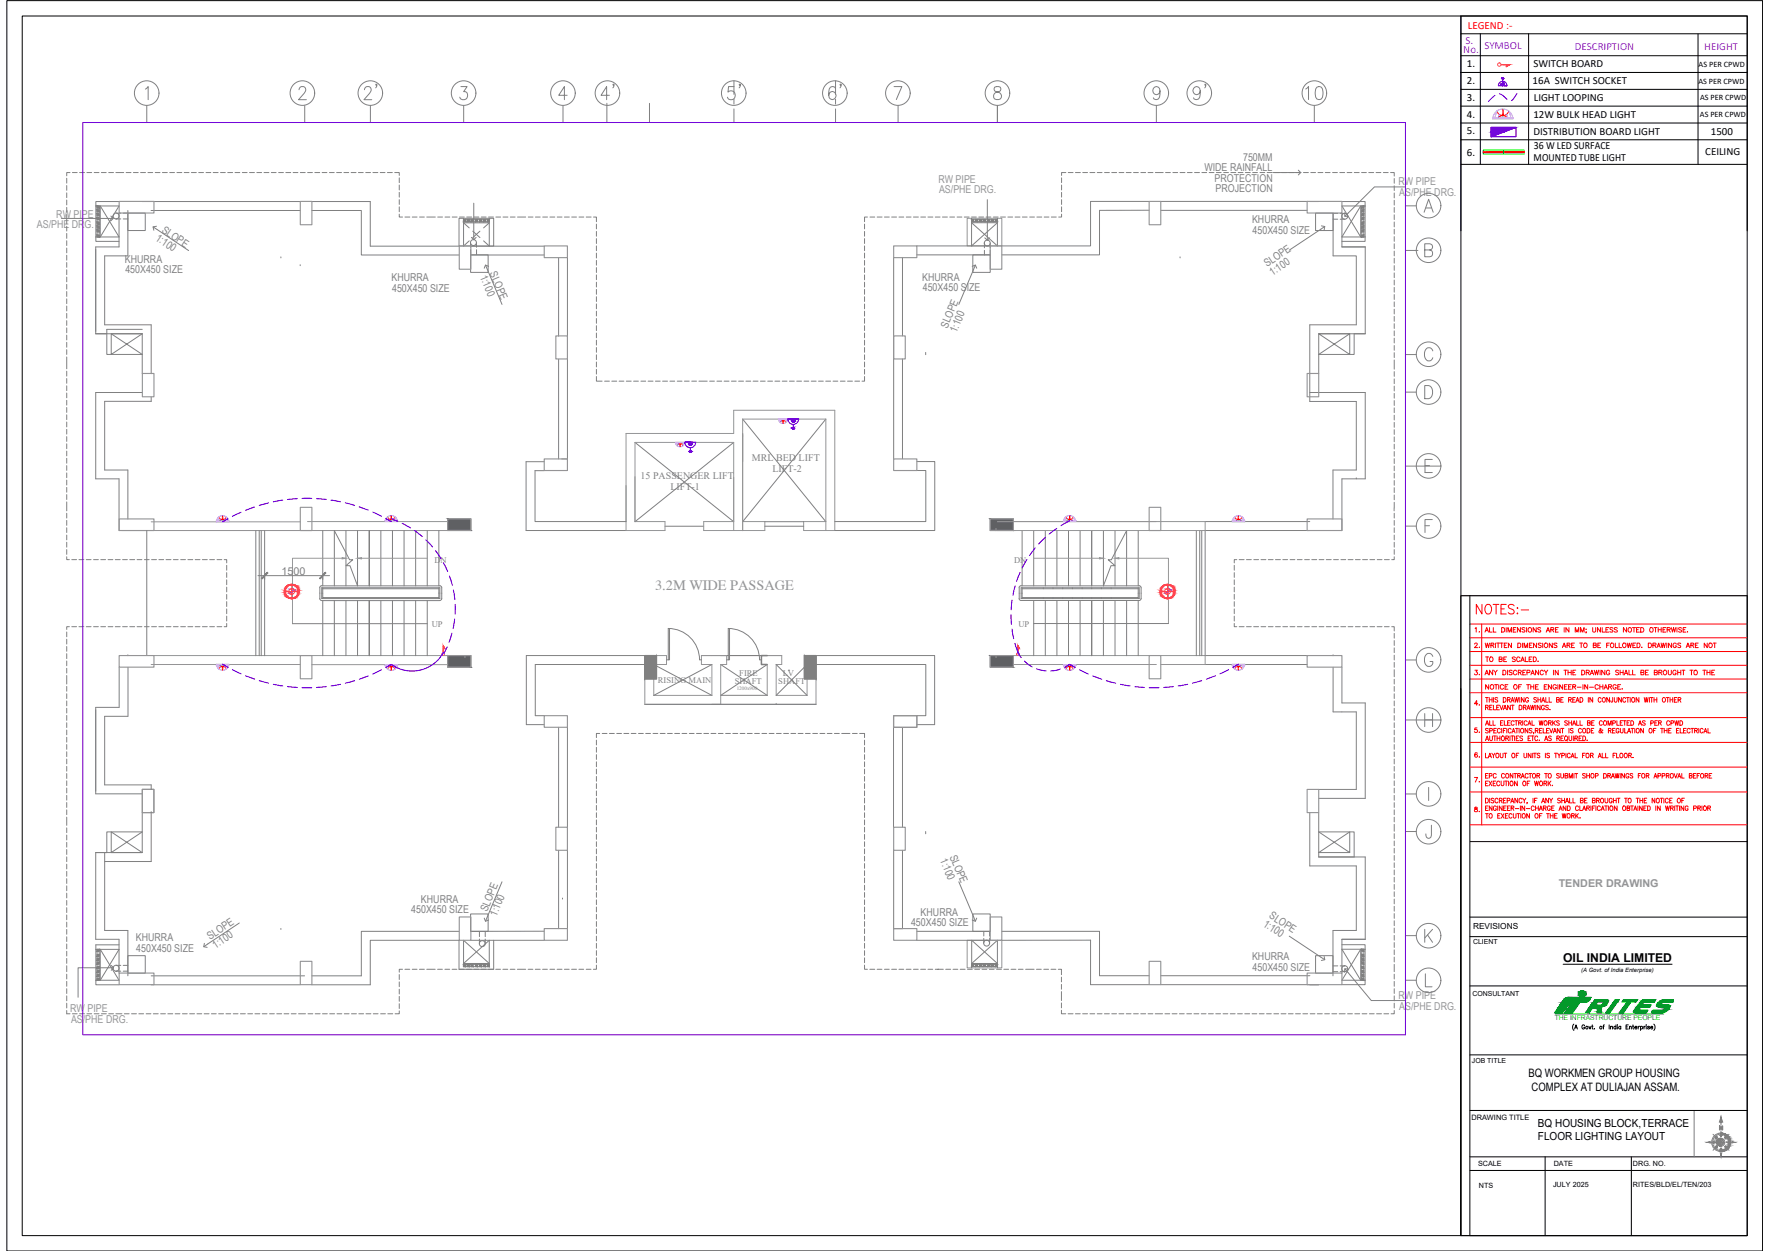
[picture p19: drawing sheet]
<svg xmlns="http://www.w3.org/2000/svg" width="594mm" height="420mm" viewBox="0 0 594 420" stroke-linecap="round" stroke-linejoin="round" font-family="sans-serif">
<defs><g id="words">
<g font-size="7.9" fill="#808080">
<text x="127.7" y="34.6" transform="rotate(-90 127.7 34.6)">2'</text>
<text x="207.4" y="34.6" transform="rotate(-90 207.4 34.6)">4'</text>
<text x="249.8" y="34.6" transform="rotate(-90 249.8 34.6)">5'</text>
<text x="283.6" y="34.6" transform="rotate(-90 283.6 34.6)">6'</text>
<text x="406" y="34.6" transform="rotate(-90 406 34.6)">9'</text>
<text x="437.4" y="34.6">10</text>
</g>
<text font-size="6.6" fill="#f00" x="494.9" y="207.4">NOTES:-</text>
<text font-size="4.9" fill="#f00" x="494.2" y="247.3">5.</text>
<text font-size="4.8" fill="#939598" x="220" y="198.3">3.2M WIDE PASSAGE</text>
<g font-size="4.4" fill="#f00">
<text x="494.6" y="213.4">1.</text>
<text x="494.2" y="218.7">2.</text>
<text x="494.2" y="227.9">3.</text>
<text x="494.2" y="238.1">4.</text>
<text x="494.2" y="255.4">6.</text>
<text x="494.2" y="263.9">7.</text>
<text x="494.2" y="273.8">8.</text>
</g>
<text font-size="4.1" x="524.9" y="323">OIL INDIA LIMITED</text>
<g font-size="3.9">
<text x="513.3" y="361.7">BQ WORKMEN GROUP HOUSING</text>
<text x="514.4" y="366.4">COMPLEX AT DULIAJAN ASSAM.</text>
</g>
<text font-size="3.7" fill="#f00" x="492.9" y="9.8">LEGEND :-</text>
<g font-size="3.7" fill="#f0f">
<text x="491.4" y="17.9">No.</text>
<text x="492.1" y="14.8">S.</text>
<text x="498.5" y="16.6">SYMBOL</text>
<text x="528.9" y="16.7">DESCRIPTION</text>
<text x="572.4" y="16.7">HEIGHT</text>
</g>
<g font-size="3.7">
<text x="492.6" y="22.6">1.</text>
<text x="515" y="22.4">SWITCH BOARD</text>
<text x="492.6" y="28.2">2.</text>
<text x="514.7" y="28.2">16A SWITCH SOCKET</text>
<text x="492.6" y="33.9">3.</text>
<text x="515.1" y="33.9">LIGHT LOOPING</text>
<text x="492.6" y="39.5">4.</text>
<text x="515" y="39.5">12W BULK HEAD LIGHT</text>
<text x="492.6" y="45.2">5.</text>
<text x="515" y="45.3">DISTRIBUTION BOARD LIGHT</text>
<text x="574.6" y="45.2">1500</text>
<text x="492.6" y="52.4">6.</text>
<text x="515" y="54">MOUNTED TUBE LIGHT</text>
<text x="515.1" y="50.1">36 W LED SURFACE</text>
<text x="572.7" y="51.9">CEILING</text>
<text x="516.5" y="378.5">BQ HOUSING BLOCK,TERRACE</text>
<text x="516.5" y="383">FLOOR LIGHTING LAYOUT</text>
</g>
<g font-size="3.6" fill="#808080">
<text x="417.5" y="54">750MM</text>
<text x="404.5" y="57.4">WIDE RAINFALL</text>
<text x="407.9" y="61">PROTECTION</text>
<text x="408.2" y="64.5">PROJECTION</text>
<text x="54.1" y="77.8" transform="rotate(34 54.1 77.8)">SLOPE</text>
<text x="420.5" y="75">KHURRA</text>
<text x="52" y="80.5" transform="rotate(34 52 80.5)">1:100</text>
<text x="420.6" y="78.5">450X450 SIZE</text>
<text x="41.9" y="88.3">KHURRA</text>
<text x="425.5" y="89.7" transform="rotate(-34 425.5 89.7)">SLOPE</text>
<text x="42.1" y="91.8">450X450 SIZE</text>
<text x="131.5" y="94.5">KHURRA</text>
<text x="161.1" y="92.9" transform="rotate(67 161.1 92.9)">1:100</text>
<text x="164.4" y="91.8" transform="rotate(67 164.4 91.8)">SLOPE</text>
<text x="309.7" y="94.3">KHURRA</text>
<text x="427.3" y="92.6" transform="rotate(-34 427.3 92.6)">1:100</text>
<text x="131.7" y="98">450X450 SIZE</text>
<text x="309.9" y="97.8">450X450 SIZE</text>
<text x="318.1" y="110.4" transform="rotate(-67 318.1 110.4)">SLOPE</text>
<text x="321.2" y="111.9" transform="rotate(-67 321.2 111.9)">1:100</text>
<text x="94.5" y="193">1500</text>
<text x="318.9" y="287.7" transform="rotate(67 318.9 287.7)">SLOPE</text>
<text x="315.7" y="288.9" transform="rotate(68 315.7 288.9)">1:100</text>
<text x="141.4" y="303.1">KHURRA</text>
<text x="138.1" y="306.7">450X450 SIZE</text>
<text x="163.6" y="306.3" transform="rotate(-67 163.6 306.3)">SLOPE</text>
<text x="166.7" y="307.8" transform="rotate(-67 166.7 307.8)">1:100</text>
<text x="306" y="311">450X450 SIZE</text>
<text x="309.2" y="307.5">KHURRA</text>
<text x="423.9" y="310.9" transform="rotate(33 423.9 310.9)">1:100</text>
<text x="426" y="308.1" transform="rotate(34 426 308.1)">SLOPE</text>
<text x="45.6" y="316.1">KHURRA</text>
<text x="70.6" y="315.7" transform="rotate(-34 70.6 315.7)">SLOPE</text>
<text x="45.8" y="319.6">450X450 SIZE</text>
<text x="72.4" y="318.7" transform="rotate(-34 72.4 318.7)">1:100</text>
<text x="420.5" y="322.5">KHURRA</text>
<text x="420.6" y="326">450X450 SIZE</text>
</g>
<g font-size="3.6" fill="#939598">
<text x="315.1" y="61.4">RW PIPE</text>
<text x="315.4" y="64.9">AS/PHE DRG.</text>
<text x="469.7" y="62.3">RW PIPE</text>
<text x="469.9" y="65.8">AS/PHE DRG.</text>
<text x="12.4" y="76.7">AS/PHE DRG.</text>
<text x="18.9" y="73.2">RW PIPE</text>
<text x="523.5" y="297.8">TENDER DRAWING</text>
<text x="469.7" y="335.7">RW PIPE</text>
<text x="23.6" y="339.9">RW PIPE</text>
<text x="469.9" y="339.2">AS/PHE DRG.</text>
<text x="23.8" y="343.5">AS/PHE DRG.</text>
</g>
<g font-size="3.5" fill="#808080">
<text x="575.4" y="383.8">NW</text>
<text x="578.2" y="383.8">NE</text>
<text x="575.4" y="386.6">SW</text>
<text x="578.2" y="386.6">SE</text>
</g>
<g font-size="3.4" fill="#808080">
<text x="252.5" y="154.9">MRL BED LIFT</text>
<text x="215.1" y="161">15 PASSENGER LIFT</text>
<text x="259.4" y="158.6">LIFT-2</text>
<text x="225.2" y="164.7">LIFT-1</text>
</g>
<g font-size="2.9" fill="#808080">
<text x="145.9" y="189.2">DN</text>
<text x="340.5" y="189.2">DN</text>
<text x="145" y="210.6">UP</text>
<text x="342" y="210.6">UP</text>
<text x="248.3" y="226.9">FIRE</text>
<text x="262.9" y="226.9">LV</text>
<text x="221" y="229.4">RISING MAIN</text>
<text x="246.7" y="229.6">SHAFT</text>
<text x="261.4" y="229.6">SHAFT</text>
</g>
<g font-size="2.8">
<text x="570.5" y="22.6">AS PER CPWD</text>
<text x="570.4" y="28.2">AS PER CPWD</text>
<text x="570.9" y="33.7">AS PER CPWD</text>
<text x="570.9" y="39.3">AS PER CPWD</text>
<text x="494.7" y="312">REVISIONS</text>
</g>
<g font-size="2.6" fill="#808080">
<text x="575" y="384.9">W</text>
<text x="578.9" y="384.9">E</text>
</g>
<text font-size="2.5" x="494.1" y="376">DRAWING TITLE</text>
<g font-size="2.4">
<text x="496.4" y="391.7">SCALE</text>
<text x="521.8" y="391.7">DATE</text>
<text x="548.4" y="391.6">DRG. NO.</text>
<text x="496.7" y="399">NTS</text>
<text x="521.6" y="398.7">JULY 2025</text>
<text x="548.4" y="398.6">RITES/BLD/EL/TEN/203</text>
</g>
<g font-size="2.3">
<text x="494.7" y="317">CLIENT</text>
<text x="494.5" y="334.5">CONSULTANT</text>
<text x="494.3" y="356.9">JOB TITLE</text>
</g>
<text font-size="2.3" fill="#009926" x="522.1" y="342.7">THE INFRASTRUCTURE PEOPLE</text>
<text font-size="2" x="531" y="326.3">(A Govt. of India Enterprise)</text>
<text font-size="1.7" fill="#808080" x="247.4" y="231.8">1200x900</text>
</g></defs>
<!-- layer: Arch. Column -->
<g fill="#636466" stroke="#636466" stroke-width=".34">
<path d="M332.5 174.3l7.8 3.9v-3.9zM332.5 174.3l7.8 3.9h-7.8z"/>
<path d="M150.3 174.3l7.8 3.9v-3.9zM150.3 174.3l7.8 3.9h-7.8z"/>
<path d="M332.5 220.2l7.8 3.9v-3.9zM332.5 220.2l7.8 3.9h-7.8z"/>
<path d="M150.3 220.2l7.8 3.9v-3.9zM150.3 220.2l7.8 3.9h-7.8z"/>
</g>
<!-- layer: FORMATDRG -->
<g fill="#009926" stroke="#009926" stroke-width=".34">
<path d="M531 334.6h.6z"/>
<path d="M528.6 336.8h.7z"/>
<path d="M538.1 337.4h1.3z"/>
<path d="M533.5 338.8h1.1l-.8 1.3z"/>
<path d="M523.2 338.6h2.7l-1.2 1.5z"/>
<path d="M527.7 337.1h2.6l-2.2 3z"/>
<path d="M535.2 336.3l4.9 .1z"/>
<path d="M542.5 335.7h1.2l-.4 .8z"/>
<path d="M545.2 335.7h4.8z"/>
<path d="M546.3 336.8h1.2z"/>
<path d="M546.2 336.8h1.3l-2.3 3.3z"/>
<path d="M550.7 336.8h1.2z"/>
<path d="M550.8 338.3h3.2z"/>
<path d="M551.1 336.3h4.6l-.1 .2z"/>
<path d="M557.4 336.3h4.4v.2z"/>
<path d="M557 336.8l1.2-.1z"/>
<path d="M557.1 338.2h1.7z"/>
<path d="M559.1 338.8h1.4z"/>
<path d="M531.2 332.8l.4 .1zM531 332.9h.6z"/>
<path d="M531 332.9h.8zM531 332.9h.8z"/>
<path d="M531 332.9h.8zM530.8 332.9h1z"/>
<path d="M530.8 332.9l1.2 .1zM530.7 333h1.3z"/>
<path d="M530.7 333h1.4zM530.6 333h1.5z"/>
<path d="M530.6 333l1.5 .1zM530.6 333l1.5 .1z"/>
<path d="M530.5 333.1h1.7zM530.5 333.1h1.7z"/>
<path d="M530.5 333.1l1.8 .1zM530.5 333.1l1.8 .1z"/>
<path d="M530.4 333.2h2zM530.3 333.2h2.1z"/>
<path d="M530.3 333.2l2.1 .1zM530.3 333.2l2.1 .1z"/>
<path d="M530.3 333.3l2.2 .1zM530.2 333.4h2.3z"/>
<path d="M530.2 333.4l2.3 .1zM530.2 333.4l2.3 .1z"/>
<path d="M530.2 333.5l2.3 .1zM530.2 333.5l2.3 .1z"/>
<path d="M530.2 333.6l2.4 .1zM530.2 333.6l2.4 .1z"/>
<path d="M530.1 333.7l2.5 .1zM530.1 333.7l2.5 .1z"/>
<path d="M530.1 333.8h2.5zM530.1 333.8h2.5z"/>
<path d="M530.1 333.8h2.5zM530.1 333.8l2.4 .1z"/>
<path d="M530.2 333.9l2.3 .1zM530.2 333.9l2.3 .1z"/>
<path d="M530.2 334h2.3zM530.2 334l2.3 .1z"/>
<path d="M530.2 334.1h2.3zM530.2 334.1l2.2 .1z"/>
<path d="M530.3 334.2h2.1zM530.3 334.2l2.1 .1z"/>
<path d="M530.3 334.3h2.1zM530.3 334.3h2z"/>
<path d="M530.4 334.3h1.9zM530.4 334.3l1.8 .1z"/>
<path d="M530.5 334.4h1.7zM530.5 334.4h1.6z"/>
<path d="M530.5 334.4h1.6zM530.5 334.4l1.6 .1z"/>
<path d="M530.6 334.5h1.5zM530.6 334.5l1.4 .1z"/>
<path d="M530.7 334.6h1.3zM530.7 334.6h1.1z"/>
<path d="M530.8 334.6h1zM530.8 334.6h1z"/>
<path d="M531 334.6h.8zM531 334.6h.6z"/>
<path d="M531 334.6l.5 .1zM531.2 334.7h.3z"/>
<path d="M526.4 335h7.9zM526.1 335.1h8.1z"/>
<path d="M526.1 335.1h8.1zM525.8 335.2h8.3z"/>
<path d="M525.8 335.2l8.2 .2 .1-.2zM525.4 335.4l.4-.2 8.2 .2z"/>
<path d="M525.4 335.4l8.5 .3 .1-.3zM525.4 335.4l8.5 .3h-8.7z"/>
<path d="M525.2 335.7l8.6 .2 .1-.2zM525.2 335.7l8.6 .2h-8.8z"/>
<path d="M525 335.9l8.4 .4 .4-.4zM525 335.9l8.4 .4h-8.6z"/>
<path d="M524.8 336.3h8.6zM524.8 336.3h8.4z"/>
<path d="M524.7 336.3h8.5zM524.7 336.3l8.4 .2z"/>
<path d="M524.7 336.5h7.6zM524.7 336.5h8.4z"/>
<path d="M524.7 336.5h7.6zM524.7 336.5h3.3z"/>
<path d="M524.6 336.5h3.4zM524.6 336.5l2.9 .1z"/>
<path d="M541.8 336.8h1.2zM541.7 336.8h1.3z"/>
<path d="M538.6 336.8h1.2zM538.6 336.8h1.2z"/>
<path d="M534.9 336.7l1.4 .1zM534.9 336.7l1.4 .1z"/>
<path d="M524.6 336.6l2.5 .2 .4-.2zM524.6 336.6l2.5 .2h-2.7z"/>
<path d="M528.6 336.8h1.9zM528.1 336.9h2.3z"/>
<path d="M538.6 336.8l1.1 .2 .1-.2zM538.6 336.8l1.1 .2h-1.2z"/>
<path d="M528.1 336.9l2.2 .2 .1-.2zM527.7 337.1l.4-.2 2.2 .2z"/>
<path d="M538.5 337h1.2zM538.5 337l1.2 .1h-1.4z"/>
<path d="M538.3 337.1h1.4zM538.3 337.1l1.3 .1z"/>
<path d="M534.8 336.8l1.1 .4 .4-.4zM534.8 336.8l1.1 .4h-1.4z"/>
<path d="M534.5 337.2l1.3 .2 .1-.2zM534.5 337.2l1.3 .2h-1.4z"/>
<path d="M524.4 336.8l2.4 .6 .3-.6zM524.4 336.8l2.4 .6h-2.8z"/>
<path d="M538.3 337.2l1.1 .2 .2-.2zM538.3 337.2l1.1 .2h-1.3zM538.1 337.4h1.3z"/>
<path d="M534.4 337.4h1.4zM534.4 337.4l1.3 .1z"/>
<path d="M538.1 337.4h1.3zM537.9 337.6h1.4z"/>
<path d="M534.3 337.5l1.4 .1zM534.3 337.5l1.4 .1z"/>
<path d="M537.9 337.6h1.4zM537.6 337.7h1.6z"/>
<path d="M537.6 337.7h1.6zM535.8 337.7h3.4z"/>
<path d="M534.3 337.6l1.5 .1zM534.3 337.6l1.5 .1z"/>
<path d="M534.2 337.7l4.8 .1 .2-.1zM534.2 337.7l4.8 .1h-4.9z"/>
<path d="M534.1 337.8l4.2 .3 .7-.3zM534.1 337.8l4.2 .3h-4.4z"/>
<path d="M533.9 338.1h4.4zM533.9 338.1h4.1z"/>
<path d="M533.9 338.1h4.1zM533.9 338.1l4 .1z"/>
<path d="M533.9 338.2l3.9 .2 .1-.2zM533.9 338.2l3.9 .2h-4.1z"/>
<path d="M533.7 338.4l4.1 .1zM533.7 338.4l4.1 .1z"/>
<path d="M534.9 338.5h2.9zM534.9 338.5h2.9z"/>
<path d="M536.4 338.5h1.4zM536.4 338.5h1.4z"/>
<path d="M524 337.4l1.9 1.2 .9-1.2zM524 337.4l1.9 1.2h-2.7z"/>
<path d="M533.7 338.5h1.2zM533.7 338.5l1 .1h-1.2z"/>
<path d="M536.5 338.5l1.3 .3v-.3zM536.5 338.5l1.3 .3h-1.3z"/>
<path d="M533.5 338.6h1.2zM533.5 338.6l1.1 .2z"/>
<path d="M536.5 338.8l1.3 .2v-.2zM536.5 338.8l1.3 .2h-1.3z"/>
<path d="M536.5 339h1.3zM536.5 339l1.3 .1z"/>
<path d="M536.5 339.1l1.2 .7 .1-.7zM536.5 339.1l1.2 .7h-1.3z"/>
<path d="M533.5 338.8l-1 1.3h1.3zM532.5 340.1h1.3z"/>
<path d="M541.7 336.8l-1 3.3 2.3-3.3zM541.7 336.8l-1 3.3h-1.4zM539.3 340.1h1.4zM539.3 340.1h1.4zM539.3 340.1h1.4z"/>
<path d="M536.4 339.8l1.3 .3v-.3zM536.4 339.8l1.3 .3h-1.4z"/>
<path d="M522.1 340.1h2.6zM523.2 338.6l1.5 1.5h-2.6z"/>
<path d="M527.7 337.1l-2.3 3h2.7zM525.4 340.1l2.7 .1z"/>
<path d="M535.7 335.7l4.1 .1zM535.7 335.7l4.1 .1z"/>
<path d="M535.6 335.8l4.3 .1zM535.6 335.8l4.3 .1z"/>
<path d="M535.5 335.9l4.6 .2zM535.5 335.9l4.6 .2h-4.7z"/>
<path d="M535.4 336.1l4.7 .2v-.2zM535.4 336.1l4.7 .2h-4.9z"/>
<path d="M535.2 336.3l4.9 .1zM535.1 336.4l5 .1z"/>
<path d="M541.9 336.5h1.4zM542.5 335.7l.8 .8h-1.4z"/>
<path d="M545.2 335.7l4.2 .8 .6-.8zM545.2 335.7l4.2 .8h-4.6z"/>
<path d="M543.8 340.1h1.4zM546.2 336.8l-1 3.3h-1.4z"/>
<path d="M550.7 336.8l.7 .6 .4-.6zM550.7 336.8l.7 .6h-1.2z"/>
<path d="M550.2 337.4l4.3 .1zM550.2 337.4l4.3 .1z"/>
<path d="M550.1 337.5l4 .5 .4-.5zM550.1 337.5l4 .5h-4.4z"/>
<path d="M549.7 338l4.3 .3 .1-.3zM549.7 338l4.3 .3h-4.5z"/>
<path d="M549.5 338.3h1.3zM549.5 338.3h1.3z"/>
<path d="M549.5 338.3l1 .5 .3-.5zM549.5 338.3l1 .5h-1.3z"/>
<path d="M549.2 338.8l1.1 .2 .2-.2zM549.2 338.8l1.1 .2h-1.2z"/>
<path d="M549.1 339l1.1 .1 .1-.1zM549.1 339l1.1 .1h-1.2z"/>
<path d="M549 339.1l1.2 .2zM549 339.1l1.2 .2z"/>
<path d="M548.9 339.3h1.2zM548.9 339.3h1.3z"/>
<path d="M548.9 339.3h1.3zM548.9 339.3h1.3z"/>
<path d="M548.9 339.3h4.5zM548.8 339.3h4.6z"/>
<path d="M548.8 339.3l4.4 .3 .2-.3zM548.8 339.3l4.4 .3h-4.5z"/>
<path d="M548.7 339.6l4.3 .3 .2-.3zM548.7 339.6l4.3 .3h-4.3z"/>
<path d="M548.7 339.9h4.3zM548.7 339.9l4.2 .1z"/>
<path d="M548.8 340h4.1zM548.8 340l4 .1z"/>
<path d="M552.5 335.7l3.5 .1zM552.3 335.8h3.7z"/>
<path d="M552.3 335.8h3.7zM551.9 335.8h4z"/>
<path d="M551.9 335.8h4zM551.6 335.9h4.3z"/>
<path d="M551.6 335.9l4.2 .2 .1-.2zM551.3 336.1l.3-.2 4.2 .2z"/>
<path d="M551.3 336.1h4.5zM551.1 336.3h4.6z"/>
<path d="M551.1 336.3l-.1 .2h4.6zM551 336.5h4.6z"/>
<path d="M558.7 335.7l3.2 .1zM558.4 335.8h3.5z"/>
<path d="M558.4 335.8h3.5zM558.1 336h3.8z"/>
<path d="M558.1 336l3.8 .1v-.1zM557.7 336.1l.4-.1 3.8 .1z"/>
<path d="M557.7 336.1l4.1 .2 .1-.2zM557.4 336.3l.3-.2 4.1 .2z"/>
<path d="M557.4 336.3l-.2 .2h4.6zM557.2 336.5h4.6z"/>
<path d="M557 336.8h1.2zM556.7 336.9h1.4z"/>
<path d="M556.7 336.9h1.4zM556.7 336.9l1.3 .1z"/>
<path d="M556.7 337l1.2 .2 .1-.2zM556.7 337l1.2 .2h-1.3z"/>
<path d="M556.6 337.2l1.3 .1zM556.6 337.2l1.3 .1zM556.5 337.3h1.4zM556.5 337.3h1.4z"/>
<path d="M556.5 337.3l1.4 .1zM556.5 337.3l1.4 .1z"/>
<path d="M556.4 337.4h1.7zM556.4 337.4h1.7z"/>
<path d="M556.4 337.4l2.6 .1zM556.4 337.4l2.6 .1z"/>
<path d="M556.4 337.5h3.7zM556.4 337.5h3.7z"/>
<path d="M556.4 337.5h4zM556.4 337.5h4z"/>
<path d="M556.4 337.5l4.2 .1zM556.4 337.5l4.2 .1z"/>
<path d="M556.4 337.6l4.3 .1zM556.4 337.6l4.3 .1z"/>
<path d="M556.4 337.7l4.3 .1zM556.4 337.7l4.3 .1z"/>
<path d="M556.4 337.8l4.4 .1zM556.4 337.8l4.4 .1z"/>
<path d="M556.4 337.9h4.4zM556.4 337.9l4.4 .1z"/>
<path d="M556.5 338l4.3 .1zM556.5 338l4.3 .1zM556.7 338.1h4.1zM556.7 338.1h4.1z"/>
<path d="M556.7 338.1h4.1zM556.7 338.1l4 .1z"/>
<path d="M556.9 338.2h3.8zM556.9 338.2h3.8z"/>
<path d="M558.8 338.2l1.9 .1zM558.8 338.2l1.9 .1z"/>
<path d="M558.8 338.3h1.9zM558.8 338.3h1.9z"/>
<path d="M559.1 338.3l1.5 .2 .1-.2zM559.1 338.3l1.5 .2z"/>
<path d="M559.2 338.5l1.3 .2 .1-.2zM559.2 338.5l1.3 .2h-1.3z"/>
<path d="M559.2 338.7h1.3zM559.2 338.7l1.3 .1zM559.1 338.8h1.4z"/>
<path d="M559.1 338.8l1.2 .2 .2-.2zM559.1 338.8l1.2 .2h-1.4z"/>
<path d="M558.9 339h1.4zM558.7 339.2h1.4z"/>
<path d="M558.7 339.2h1.4zM558.7 339.2h1.4z"/>
<path d="M558.7 339.2h1.4zM558.5 339.3h1.5z"/>
<path d="M558.5 339.3h1.5zM558.3 339.3h1.6z"/>
<path d="M555.3 339.3h4.6zM555.1 339.3h4.8z"/>
<path d="M555.1 339.3l4.6 .2 .2-.2zM555.1 339.3l4.6 .2h-4.8z"/>
<path d="M554.9 339.5h4.8zM554.8 339.6h4.7z"/>
<path d="M554.8 339.6l4.4 .2 .3-.2zM554.8 339.6l4.4 .2h-4.5z"/>
<path d="M554.7 339.8l4.2 .1 .3-.1zM554.7 339.8l4.2 .1h-4.2z"/>
<path d="M554.7 339.9h4.2zM554.7 339.9l3.9 .1z"/>
<path d="M554.7 340h3.9zM554.7 340l3.6 .1z"/>
</g>
<!-- layer: PCC-PP-COBA-FL_FIN -->
<path d="M42.9 71.6h5.9v5.8h-5.9zM441.8 71.6h5.9v5.8h-5.9zM158 85.6h5.9v5.9h-5.9zM326.7 85.6h5.8v5.9h-5.8zM158 307h5.9v5.8h-5.9zM326.7 307h5.8v5.8h-5.8zM42.9 321h5.9v5.9h-5.9zM441.8 321h5.8v5.9h-5.8z" fill="none" stroke="#808080" stroke-width=".34"/>
<!-- layer: PARAPET -->
<g fill="none" stroke="#808080" stroke-width=".34">
<path d="M40 71.6v11.3h-7.9v29.2h15.7v13.4M42.9 70.7v15.2h-7.7v23.2h15.6v16.4M47.8 67.7h53M50.7 70.7h50.1M104.7 67.7h19.6v15h29.8M104.7 70.7h16.6v14.9h32.8M385.9 70.6l-16.7 .1v14.9h-32.8M385.9 67.6h-19.7v15h-29.8M389.8 67.6h49.2M389.8 70.7h49.2M447.7 71.5v14.4h7.8v23.2h-15.6v25.7h15.6v23.1h-7.9v16.4M450.7 71.5v11.4h7.8v29.2h-15.7"/>
<path d="M158 85.6h24.8M158 82.7h24.7M187.6 86.6v26.3M190.6 86.6v26.3M300.1 86.5v67.6M303.1 86.4v26.4M307.9 85.6h24.6M307.9 82.6h24.6M442.9 112.1v13.4M47.8 131.8h-15.7v29h7.9v17.4M50.8 134.8h-15.6v23.1h7.7v16.4M50.8 133.4v1.4"/>
<path d="M187.6 120.6v33.5M190.6 120.6v33.5M303.1 120.6v33.5M439.9 131.8h18.6v29h-7.8v17.4M182.8 155.1h-6.1v23.1h33.5M182.8 158.1h-3.1v17.1h30.5M307.9 158h3v17.2h-30.6M307.9 155h6v23.2h-33.6M85.9 178.2v42M88.9 178.2v42M401.8 178.2v42M404.7 178.2v42"/>
<path d="M404.7 178.2h35.2M404.7 175.2h35.2M40 237.6h-7.9v29h15.7M40 224.1v13.5M43 224.1v16.5M216.5 223.2h-36.7v17.2h3M219.8 220.2h-43v23.2h6M270.3 220.2h43.6v23.2h-6M274 223.2h36.9v17.2h-3M404.7 223.2h34.3M404.7 220.2h34.3M447.7 224.1v15h7.8v26h-12.6"/>
<path d="M450.7 224.1v12h7.8v32h-15.6M42.9 240.6h-7.7v23h15.6v1.5M187.6 244.3v33.5M190.6 244.3v33.5M300.1 244.3v33.5M303.1 244.3v33.5M47.8 272.9v13.4h-15.7v29.2h7.9v11.4M50.8 272.9v16.4h-15.6M439.9 272.9v17.9h15.6v21.7h-7.8l-.1 15.2M442.9 272.9v14.9h15.6v27.7h-7.8v11.4M35.2 286.3v26.2h7.7v15.2M187.6 285.6v26.3"/>
<path d="M190.6 285.6v26.3M300.1 285.6v26.3M303.1 285.6v26.3M154.1 315.8h-29.8v15h-19.6M154.1 312.8h-32.8v14.9h-16.6M158 315.8h24.7M182.7 312.8h-24.7M307.9 315.8h24.6M307.9 312.8h24.6M336.4 312.8h32.8v14.9h16.7M366.2 315.8v14.9h19.7M366.3 315.8h-29.9"/>
<path d="M50.7 330.8h50.1M50.8 327.7h51.5M389.8 330.7h53.1M389.8 327.7h50.1"/>
</g>
<!-- layer: SHAFT-JALI -->
<g fill="none" stroke="#808080" stroke-width=".34">
<path d="M154.1 73.3h11.7v9.3h-11.7zM155.6 73.8h.7v.7h-.7zM155.6 74.5h8.7M155.7 73.3v9.3l1.9-1.7M155.7 73.8h8.6M156.9 73.8h.7v.7h-.7zM157.6 76.5l-1.9-1.7h8.6l-1.9 1.7M158.2 73.8h.6v.7h-.6zM158.8 77.6l2.4 2.2M159.7 73.8h.7v.7h-.7zM161.1 73.8h.6v.7h-.6zM161.2 77.6l-2.4 2.2"/>
<path d="M162.3 73.8h.7v.7h-.7zM163.7 73.8h.6v.7h-.6zM164.3 73.3v9.3l-1.9-1.7M47.8 110.6h-11.9v8.4h11.9l-10.4-6.9v6.9l10.4-6.9h-10.4"/>
</g>
<g fill="#808080" stroke="#808080" stroke-width=".34">
<path d="M164.3 73.8l-.6 .7h.6zM163.7 73.8h.6l-.6 .7z"/>
<path d="M163 73.8l-.7 .7h.7zM162.3 73.8h.7l-.7 .7z"/>
<path d="M161.7 73.8l-.6 .7h.6zM161.1 73.8h.6l-.6 .7z"/>
<path d="M160.4 73.8l-.7 .7h.7zM159.7 73.8h.7l-.7 .7z"/>
<path d="M158.8 73.8l-.6 .7h.6zM158.2 73.8h.6l-.6 .7z"/>
<path d="M157.6 73.8l-.7 .7h.7zM156.9 73.8h.7l-.7 .7z"/>
<path d="M156.3 73.8l-.7 .7h.7zM155.6 73.8h.7l-.7 .7z"/>
</g>
<!-- layer: Arch. Window -->
<g fill="none" stroke="#808080" stroke-width=".34">
<path d="M33.7 69.2l6.3 10.4h-7.8v1.5h7.8M40 67.7h-7.8v1.5h7.8l-6.3 10.4M326.3 73.3v9.3l8.7-7.8M335 73.3v9.3l-8.7-7.8M439.9 67.7h3M450.7 67.7h7.7v1.5h-7.7l6.3 10.4M457 69.2l-6.3 10.4h7.7v1.5h-7.7M32.1 112.1h3.8M453.3 112.1h-10.4l10.4 6.9v-6.9l-10.4 6.9h11.9v-6.9h3.7M249.4 145.6v9.5M455.5 160.8h.1M216.5 236.6h57.5"/>
<path d="M219.6 223.2l19.5 10.4M239.1 223.2l-19.5 10.4M37.4 286.3h10.4l-10.4-6.9v6.9l10.4-6.9h-11.9v6.9h-3.8M453.3 286.3h-10.4l10.4-6.9v6.9l-10.4-6.9h11.9v8.4h-11.9M33.7 318.9l6.3 10.3h-7.8v1.6h7.8M40 317.3h-7.8v1.6h7.8l-6.3 10.3M154.1 315.8v9.7M165.8 315.8v9.7M300.1 311.9h3M450.7 317.3h7.7v1.5h-7.7l6.3 10.4M457 318.8l-6.3 10.4h7.7v1.5h-7.7M155.7 323.6l8.6-7.8v8.9"/>
<path d="M164.3 323.6l-8.6-7.8v8.9M326.3 323.6l8.7-7.8v9.3M335 323.6l-8.7-7.8v9.3M439.9 330.8h3"/>
</g>
<!-- layer: WALL -->
<g fill="none" stroke="#939598" stroke-width=".34">
<path d="M249.4 146.6h.1M40.9 178.2h109.4M50.8 175.3h50.1M103.3 175.2h47M213.2 175.2v-26.6h33.2v29.6M213.2 175.2h10.1v3h-13.1v-32.6h36.2v-7.8h33.9v40.4h-10.4v-3h7.4M246.4 175.2h-10.1v3M249.4 175.2h7.5v3h-20.6M277.3 178.2v-37.4h-27.9v37.4M334.5 177.5v.7M335 175.2h69.7v3h-69.7M42.9 220.2h.1"/>
<path d="M50.8 223.2h50M51.7 220.2h98.6M104.7 223.2h45.6M156.1 220.2v.7M219.6 223.2v10.4h19.5v-10.4h-3.5v-3h8.4v3h-2v13.4M220.4 220.2h3.4v3h-3.4M257.7 220.2h4.8v3h-1.8v10.4h10.3v-10.4h-.7v-3h3.7v16.4h-57.5v-13.4M257.7 223.2v10.4h-15.7M260.7 236.6h.1M334.5 220.2v.7M340.3 220.2h45.6M340.4 223.2h47.9"/>
<path d="M389.8 223.2h14.9M389.8 220.2h14.9M404.7 220.2v3M447.7 220.2h.1"/>
</g>
<!-- layer: furniture -->
<path d="M94.3 86.3v.3M100.8 88.9v.3M396.3 86.3v.3M94.3 311.8v.4M188.9 301.6v.4" fill="none" stroke="#808080" stroke-width=".34"/>
<!-- layer: Arch. Column -->
<path d="M324.8 73.3h11.6v9.3h-11.6zM188.6 154.1h2M300.1 244.3h2M324.8 315.8h11.6v9.3h-11.6z" fill="none" stroke="#939598" stroke-width=".34"/>
<!-- layer: LEVEL LINE -->
<path d="M32.2 69.2v10.4M33.7 69.2v10.4M326.3 74.8h8.7M457 69.2v10.4M458.4 69.2v10.4M32.2 318.9v10.3M33.7 318.9v10.3M457 318.8v10.4M458.4 318.8v10.4M155.7 323.6h8.6M326.3 323.6h8.7" fill="none" stroke="#808080" stroke-width=".34"/>
<!-- layer: RAILING -->
<g fill="none" stroke="#808080" stroke-width=".34">
<path d="M32.6 69.2h.7v.7h-.7zM32.6 70.5h.7v.6h-.7zM32.6 71.8h.7v.6h-.7zM32.6 73.1h.7v.6h-.7zM32.6 74.6h.7v.7h-.7zM32.6 75.9h.7v.7h-.7zM32.6 79h.7v.6h-.7zM32.6 77.2h.7v.7h-.7zM32.6 69.2v10.4M33.3 69.2v10.4M326.3 73.8h.7v.6h-.7zM326.3 74.4h8.7"/>
<path d="M326.3 73.8h8.7M327.6 73.8h.7v.6h-.7zM328.9 73.8h.7v.6h-.7zM330.2 73.8h.7v.6h-.7zM331.7 73.8h.7v.6h-.7zM333.1 73.8h.6v.6h-.6zM334.3 73.8h.7v.6h-.7zM457.3 69.2h.7v.7h-.7zM457.3 70.5h.7v.6h-.7zM457.3 71.8h.7v.6h-.7zM457.3 73.1h.7v.6h-.7zM457.3 74.6h.7v.7h-.7z"/>
<path d="M457.3 75.9h.7v.7h-.7zM457.3 79h.7v.6h-.7zM457.3 77.2h.7v.7h-.7zM457.3 69.2v10.4M458 69.2v10.4M87.1 178.2v42M87.7 178.2v42M402.9 178.2v42M403.6 178.2v42M108 196.7l-.4 .2-.2 .5v3.6M108 197.4h39.7v3.6h-39.7zM108 196.8h39.7"/>
<path d="M147.7 196.7l.5 .2 .2 .5v3.6M342.3 197.4v3.6M342.9 196.7l-.5 .2-.2 .5M342.9 197.4h39.7v3.6h-39.7zM342.9 196.8h39.7M382.6 196.7l.4 .2 .2 .5v3.6M107.4 201l.2 .5 .4 .2M108 201.7h39.7M148.3 201l-.1 .5-.5 .2M342.2 201l.2 .5 .5 .2h39.7l.4-.2 .2-.5M32.6 318.9h.7v.6h-.7zM32.6 318.9v10.3"/>
<path d="M33.3 318.9v10.3M457.3 318.8h.7v.6h-.7zM457.3 318.8v10.4M458 318.8v10.4M32.6 328.6h.7v.6h-.7zM32.6 327.3h.7v.7h-.7zM32.6 326h.7v.6h-.7zM32.6 324.7h.7v.6h-.7zM32.6 323.2h.7v.6h-.7zM32.6 321.9h.7v.6h-.7zM32.6 320.6h.7v.6h-.7zM155.6 324h.7v.7h-.7z"/>
<path d="M155.6 324h8.7M155.7 324.7h8.6M156.9 324h.7v.7h-.7zM158.2 324h.6v.7h-.6zM159.7 324h.7v.7h-.7zM161.1 324h.6v.7h-.6zM162.3 324h.7v.7h-.7zM163.7 324h.6v.7h-.6zM326.3 324h.7v.6h-.7zM326.3 324h8.7M326.3 324.6h8.7M327.6 324h.7v.6h-.7z"/>
<path d="M328.9 324h.7v.6h-.7zM330.2 324h.7v.6h-.7zM331.7 324h.7v.6h-.7zM333.1 324h.6v.6h-.6zM334.4 324h.6v.6h-.6zM457.3 328.5h.7v.7h-.7zM457.3 327.2h.7v.7h-.7zM457.3 326h.7v.6h-.7zM457.3 324.7h.7v.6h-.7zM457.3 323.1h.7v.7h-.7zM457.3 321.8h.7v.7h-.7zM457.3 320.5h.7v.7h-.7z"/>
</g>
<g fill="#808080" stroke="#808080" stroke-width=".34">
<path d="M32.6 69.2l.7 .7v-.7zM32.6 69.2l.7 .7h-.7z"/>
<path d="M32.6 70.5l.7 .6v-.6zM32.6 70.5l.7 .6h-.7z"/>
<path d="M32.6 71.8l.7 .6v-.6zM32.6 71.8l.7 .6h-.7z"/>
<path d="M32.6 73.1l.7 .6v-.6zM32.6 73.1l.7 .6h-.7z"/>
<path d="M32.6 74.6l.7 .7v-.7zM32.6 74.6l.7 .7h-.7z"/>
<path d="M32.6 75.9l.7 .7v-.7zM32.6 75.9l.7 .7h-.7z"/>
<path d="M32.6 79l.7 .6v-.6zM32.6 79l.7 .6h-.7z"/>
<path d="M32.6 77.2l.7 .7v-.7zM32.6 77.2l.7 .7h-.7z"/>
<path d="M163.7 324h.6v.7zM163.7 324v.7h.6z"/>
<path d="M162.3 324h.7v.7zM162.3 324v.7h.7z"/>
<path d="M161.1 324h.6v.7zM161.1 324v.7h.6z"/>
<path d="M159.7 324h.7v.7zM159.7 324v.7h.7z"/>
<path d="M158.2 324h.6v.7zM158.2 324v.7h.6z"/>
<path d="M156.9 324h.7v.7zM156.9 324v.7h.7z"/>
<path d="M155.6 324h.7v.7zM155.6 324v.7h.7z"/>
<path d="M32.6 329.2l.7-.6v.6zM32.6 328.6v.6l.7-.6z"/>
<path d="M32.6 328l.7-.7v.7zM32.6 327.3v.7l.7-.7z"/>
<path d="M32.6 326.6l.7-.6v.6zM32.6 326v.6l.7-.6z"/>
<path d="M32.6 325.3l.7-.6v.6zM32.6 324.7v.6l.7-.6z"/>
<path d="M32.6 323.8l.7-.6v.6zM32.6 323.2v.6l.7-.6z"/>
<path d="M32.6 322.5l.7-.6v.6zM32.6 321.9v.6l.7-.6z"/>
<path d="M32.6 319.5l.7-.6v.6zM32.6 318.9v.6l.7-.6z"/>
<path d="M32.6 321.2l.7-.6v.6zM32.6 320.6v.6l.7-.6z"/>
<path d="M326.3 324v.6l.7-.6zM326.3 324.6l.7-.6v.6z"/>
<path d="M327.6 324v.6l.7-.6zM327.6 324.6l.7-.6v.6z"/>
<path d="M328.9 324v.6l.7-.6zM328.9 324.6l.7-.6v.6z"/>
<path d="M330.2 324v.6l.7-.6zM330.2 324.6l.7-.6v.6z"/>
<path d="M331.7 324v.6l.7-.6zM331.7 324.6l.7-.6v.6z"/>
<path d="M333.1 324v.6l.6-.6zM333.1 324.6l.6-.6v.6z"/>
<path d="M334.4 324v.6l.6-.6zM334.4 324.6l.6-.6v.6z"/>
<path d="M457.3 328.5v.7h.7zM457.3 328.5h.7v.7z"/>
<path d="M457.3 327.2v.7h.7zM457.3 327.2h.7v.7z"/>
<path d="M457.3 326v.6h.7zM457.3 326h.7v.6z"/>
<path d="M457.3 324.7v.6h.7zM457.3 324.7h.7v.6z"/>
<path d="M457.3 323.1v.7h.7zM457.3 323.1h.7v.7z"/>
<path d="M457.3 321.8v.7h.7zM457.3 321.8h.7v.7z"/>
<path d="M457.3 318.8v.6h.7zM457.3 318.8h.7v.6z"/>
<path d="M457.3 320.5v.7h.7zM457.3 320.5h.7v.7z"/>
<path d="M326.3 73.8l.7 .6h-.7zM326.3 73.8l.7 .6v-.6z"/>
<path d="M327.6 73.8l.7 .6h-.7zM327.6 73.8l.7 .6v-.6z"/>
<path d="M328.9 73.8l.7 .6h-.7zM328.9 73.8l.7 .6v-.6z"/>
<path d="M330.2 73.8l.7 .6h-.7zM330.2 73.8l.7 .6v-.6z"/>
<path d="M331.7 73.8l.7 .6h-.7zM331.7 73.8l.7 .6v-.6z"/>
<path d="M333.1 73.8l.6 .6h-.6zM333.1 73.8l.6 .6v-.6z"/>
<path d="M334.3 73.8l.7 .6h-.7zM334.3 73.8l.7 .6v-.6z"/>
<path d="M457.3 69.2h.7l-.7 .7zM458 69.2l-.7 .7h.7z"/>
<path d="M457.3 70.5h.7l-.7 .6zM458 70.5l-.7 .6h.7z"/>
<path d="M457.3 71.8h.7l-.7 .6zM458 71.8l-.7 .6h.7z"/>
<path d="M457.3 73.1h.7l-.7 .6zM458 73.1l-.7 .6h.7z"/>
<path d="M457.3 74.6h.7l-.7 .7zM458 74.6l-.7 .7h.7z"/>
<path d="M457.3 75.9h.7l-.7 .7zM458 75.9l-.7 .7h.7z"/>
<path d="M457.3 79h.7l-.7 .6zM458 79l-.7 .6h.7z"/>
<path d="M457.3 77.2h.7l-.7 .7zM458 77.2l-.7 .7h.7z"/>
</g>
<!-- layer: Arch. Column -->
<g fill="none" stroke="#939598" stroke-width=".38">
<path d="M40 67.6h11.7v3.9h-11.7zM100.9 67.6h3.8v7.9h-3.8zM385.9 67.6h3.9v7.9h-3.9zM439 67.6h11.7v3.9h-11.7zM154.2 82.6h3.9v7.8h-3.9zM182.8 82.6h7.8v3.9h-7.8zM300.1 82.6h7.8v3.9h-7.8zM332.5 82.6h3.9v7.8h-3.9zM186.7 112.8h3.9v7.8h-3.9zM300.1 112.8h3.9v7.8h-3.9zM47.8 125.4h3.9v7.9h-3.9zM439 125.4h3.9v7.9h-3.9z"/>
<path d="M182.8 154.1h7.8v3.9h-7.8zM300.1 154.1h7.8v3.9h-7.8zM40 174.3h11.7v3.9h-11.7zM100.9 170.4h3.8v7.8h-3.8zM150.3 174.3h7.8v3.9h-7.8zM332.5 174.3h7.8v3.9h-7.8zM385.9 170.4h3.9v7.8h-3.9zM439 174.3h11.7v3.9h-11.7zM40 220.2h11.7v3.9h-11.7zM100.9 220.2h3.8v7.8h-3.8zM150.3 220.2h7.8v3.9h-7.8zM332.5 220.2h7.8v3.9h-7.8z"/>
<path d="M385.9 220.2h3.9v7.8h-3.9zM439 220.2h11.7v3.9h-11.7zM182.8 240.4h7.8v3.9h-7.8zM300.1 240.4h7.8v3.9h-7.8zM47.8 265.1h3.9v7.8h-3.9zM186.7 277.8h3.9v7.8h-3.9zM300.1 277.8h3.9v7.8h-3.9zM439 265.1h3.9v7.8h-3.9zM154.2 308h3.9v7.8h-3.9zM182.8 311.9h7.8v3.9h-7.8zM300.1 311.9h7.8v3.9h-7.8zM332.5 308h3.9v7.8h-3.9z"/>
<path d="M40 326.8h11.7v3.9h-11.7zM100.9 322.9h3.8v7.8h-3.8zM385.9 322.9h3.9v7.8h-3.9zM439 326.8h11.7v3.9h-11.7z"/>
</g>
<!-- layer: HANDRAIL -->
<path d="M450.7 82.9h7.8M235.6 220.2h3.5M242 220.2h20.5M450.7 315.5h7.8" fill="none" stroke="#808080" stroke-width=".34"/>
<!-- layer: Sanitari -->
<path d="M310.9 118.4v.7M310.9 279.3v.7" fill="none" stroke="#808080" stroke-width=".34"/>
<!-- layer: LVL DROP -->
<path d="M223.3 176.7h13M256.9 175.2h13M256.9 176.7h13M242 223.2l15.7 10.4M257.7 223.2l-15.7 10.4M260.7 223.2l10.3 10.4M271 223.2l-10.3 10.4" fill="none" stroke="#808080" stroke-width=".34"/>
<!-- layer: STEPS -->
<g fill="none" stroke="#808080" stroke-width=".34">
<path d="M108.4 178.2v18.6M112.3 178.2v18.6M116.2 178.2v18.6M120.1 178.2v18.6M127.9 178.2v18.6M131.8 178.2v18.6M135.7 178.2v18.6M139.6 178.2v18.6M143.5 178.2v18.6M147.4 178.2v18.6M343.3 178.2v18.6M347.1 178.2v18.6"/>
<path d="M351 178.2v18.6M354.9 178.2v18.6M358.8 178.2v18.6M362.7 178.2v18.6M366.6 178.2v18.6M370.6 178.2v18.6M374.5 178.2v18.6M378.3 178.2v18.6M382.2 178.2v18.6M108.4 197.7h39M108.4 197.4v3.3M124 196.8v-18.6v18.6"/>
<path d="M147.4 197.4v3.3M343.3 197.4v3.6M343.3 197.7h38.9M350.4 197.4v.3M353.6 197.4v.3M356.9 197.4v.3M360.1 197.4v.3M363.4 197.4v.3M366.6 197.4v.3M369.9 197.4v.3M373.1 197.4v.3M382.2 197.4v3.3"/>
<path d="M108.4 201v-.3h39v.3M108.4 201.7v18.5M112.3 201.7v18.5M116.2 201.7v18.5M120.1 201.7v18.5M124 201.7v18.5v-18.5M127.9 201.7v18.5M131.8 201.7v18.5M135.7 201.7v18.5M139.6 201.7v18.5M143.5 201.7v18.5M343.3 200.7h38.9v.3"/>
<path d="M347.1 201.7v18.5M350.4 200.7v.3M351 201.7v18.5M353.6 200.7v.3M354.9 201.7v18.5M356.9 200.7v.3M358.8 201.7v18.5M360.1 200.7v.3M362.7 201.7v18.5M363.4 200.7v.3M366.6 201.7v18.5v-18.5M366.6 200.7v.3"/>
<path d="M369.9 200.7v.3M370.6 201.7v18.5M373.1 200.7v.3M374.5 201.7v18.5M378.3 201.7v18.5M382.2 201.7v18.5"/>
</g>
<!-- layer: DIM -->
<g fill="#989898" stroke="#989898" stroke-width=".34">
<path d="M374.5 187.5l1.2-.2v.4z"/>
<path d="M369.2 187.3l1.4 .2-1.4 .2z"/>
<path d="M114.9 187.3l1.3 .2-1.3 .2z"/>
<path d="M120.1 187.5l1.3-.2v.4z"/>
</g>
<path d="M114.9 187.5h-16.7v22M121.4 187.5h22.1M347.1 187.5h22.1M375.7 187.5h16.7v21.9" fill="none" stroke="#989898" stroke-width=".34"/>
<path d="M112.3 178.2l5.1 9.8h1.1l-2.3 2h1.3l2.6 6.8M378.3 178.2l-5.1 9.8h-1l2.3 2h-1.4l-2.5 6.8M98.2 209.5h45.3M347.1 209.4h45.3" fill="none" stroke="#808080" stroke-width=".34"/>
<!-- layer: C.B. HATCH -->
<path d="M213.2 148.6l33.2 26.6M246.4 148.6l-33.2 26.6M249.4 140.8l27.9 34.4M277.3 140.8l-27.9 34.4" fill="none" stroke="#808080" stroke-width=".34"/>
<!-- layer: DOOR -->
<path d="M224.4 211.1a10.5 10.5 0 0 1 10.5 10.5M224.4 211.1v10.5h.4v-10.5M244.6 211.1a10.5 10.5 0 0 1 10.5 10.5M244.6 211.1v10.5h.4v-10.5M223.8 221.6h.6M235 221.6h.6M244 221.6h.6M255.1 221.6h.6M264.8 225.1h.3" fill="none" stroke="#808080" stroke-width=".34"/>
<!-- layer: SILL-COUNTER -->
<path d="M242 220.2h15.7" fill="none" stroke="#808080" stroke-width=".34"/>
<!-- layer: WALL -->
<path d="M257.7 220.2h-2v3h2" fill="none" stroke="#808080" stroke-width=".51"/>
<!-- layer: MSC-STR-DIMENSION -->
<path d="M86.6 193.3h24.1M88.9 193.6v1M108.4 193.6v1" fill="none" stroke="#808080" stroke-width=".34"/>
<!-- layer: 0 -->
<g fill="#808080" stroke="#808080" stroke-width=".34">
<path d="M89.8 192.2l-1.8 2.2 2-2zM89.8 192.2l-1.8 2.2-.2-.2z"/>
<path d="M107.3 194.2l.2 .2 1.8-2.2zM109.3 192.2l.1 .2-1.9 2z"/>
<path d="M581.6 383.4l.2 .3h.6zM581.8 383.7h.6l-.8 .2z"/>
<path d="M577.7 387.3l.2 .1v.7zM577.9 387.4v.7l.3-.8z"/>
<path d="M577.9 375.3l-.5 1.6 .5 .2zM577.9 375.3l.6 1.6-.6 .2z"/>
<path d="M573.5 383.7l.8-.3-.1 .3zM573.5 383.7l.8 .2-.1-.2z"/>
</g>
<g fill="none" stroke="#808080" stroke-width=".34">
<path d="M427.5 58h9.3M436 57.1l.8 .9-.8 .8M20.6 73.4h17.4M37.2 72.6l.8 .8-.8 .8M51.4 76.2l11.9 8M52.5 76l-1.1 .2 .3 1.1M158.3 79.7l.8 .8 .8-.8M159.1 68.2v12.3M330.7 79.9l.9 .8 .8-.8M331.6 67.1v13.6M443.8 75.9l1.1 .2-.2 1.1M444.9 76.1l-11.9 7.9"/>
<path d="M451.6 71.5v1.1h1.2M471.8 62.8h-10.2l-10 9.8M163 89l5.6 13.2M164.1 89.5l-1.1-.5-.4 1.1M326.5 89.5l1-.5 .5 1.1M327.5 89l-5.5 13.2M168.6 296.2l-5.6 13.2M322 296.2l5.5 13.2M68.6 316.8l-.2 1.2 1.2 .2M80.4 310l-12 8M162.6 308.4l.4 1 1.1-.4M328 308.4l-.5 1-1-.4"/>
<path d="M433 314.4l11.9 7.9M37.4 324.2l.8 .8-.8 .9M38.2 325h-12v9.9M444.7 321.2l.2 1.1-1.1 .3M451.6 325.4l8.9 10.6h11.6M452.8 325.5l-1.2-.1-.1 1.1M568.9 373v15.5M577.4 378.1h.3l.5 .9v-.9h.3v1.4h-.3l-.5-.8v.8h-.3zM577.9 377.1v.7"/>
<circle cx="577.9" cy="383.6" r="3.1"/>
<circle cx="577.9" cy="383.6" r="2.77"/>
</g>
<!-- layer: RWP -->
<g fill="none" stroke="#808080" stroke-width=".34">
<path d="M39 71.6h1.6M39 73.5h1.6M41.4 71.6h1.6M41.4 73.5h1.6M447.7 73.6h1.6M447.7 71.7h1.6M450.1 73.6h1.5M450.1 71.7h1.5M158 81.5v1.6M158 83.9l.1 1.6M160 81.5v1.6M160 83.9v1.6"/>
<path d="M330.6 81.7v1.5M330.6 84.1v1.5M332.5 81.7v1.5M332.5 84v1.6M161 313v1.6M161 315.4v1.5M163 313v1.6M163 315.4v1.5M330.4 312.8v1.6M330.4 315.2v1.6M332.3 312.8v1.6M332.3 315.2v1.6"/>
<path d="M39 324.2h1.6M39 326.2h1.6M41.4 324.2h1.5M41.4 326.2h1.5M447.7 326.3h1.6M447.7 324.4h1.6M450.1 326.3h1.5M450.1 324.4h1.5"/>
<circle cx="39" cy="72.5" r=".99"/>
<circle cx="451.6" cy="72.6" r=".99"/>
<circle cx="159" cy="81.5" r=".99"/>
<circle cx="331.5" cy="81.6" r=".99"/>
<circle cx="162" cy="316.9" r=".99"/>
<circle cx="331.3" cy="316.8" r=".99"/>
<circle cx="39" cy="325.2" r=".99"/>
<circle cx="451.6" cy="325.4" r=".99"/>
</g>
<!-- layer: Toi Flooring -->
<g fill="#808080" stroke="#808080" stroke-width=".34">
<path d="M270.1 220.2l3.9 7.8h-3.9zM270.1 220.2l3.9 7.8v-7.8z"/>
<path d="M220.4 220.2l-3.9 7.8h3.9zM216.5 220.2h3.9l-3.9 7.8z"/>
</g>
<!-- layer: RCC WORK -->
<path d="M216.5 220.2h3.9v7.8h-3.9zM270.1 220.2h3.9v7.8h-3.9z" fill="none" stroke="#808080" stroke-width=".51"/>
<!-- layer: ABOVE -->
<g fill="none" stroke="#808080" stroke-width=".34">
<path d="M22.4 59.9v1.6M23.5 58h-1.1v1.1M24.3 58h1.6M26.7 58h1.7M29.2 58h1.6M31.6 58h1.6M34.1 58h1.6M36.5 58h1.6M38.9 58h2.6M42.3 58h1.7M44.8 58h1.6M47.2 58h1.7"/>
<path d="M49.7 58h1.6M52.1 58h1.6M54.5 58h1.7M57 58h1.6M59.4 58h1.7M61.9 58h1.6M64.3 58h1.6M66.7 58h1.6M69.2 58h1.6M71.6 58h1.7M74.1 58h1.6M76.5 58h1.6"/>
<path d="M78.9 58h1.6M81.4 58h1.6M83.8 58h1.6M86.2 58h1.7M88.7 58h1.6M91.1 58h1.6M93.6 58h1.6M96 58h1.6M98.4 58h1.6M100.9 58h1.6M103.3 58h1.6M105.7 58h1.7"/>
<path d="M108.2 58h1.6M110.6 58h1.6M113 58h1.7M115.5 58h1.6M117.9 58h1.7M120.4 58h1.6M122.8 58h1.6M125.2 58h1.7M127.7 58h1.6M130.1 58h1.7M132.6 58h1.5v.9M134.1 59.7v1.6"/>
<path d="M356.5 59.7v1.6M357.9 58h-1.4v.9M358.7 58h1.7M361.2 58h1.6M363.6 58h1.6M366 58h1.7M368.5 58h1.6M370.9 58h1.6M373.4 58h1.6M375.8 58h1.6M378.2 58h1.7M380.7 58h1.6"/>
<path d="M383.1 58h1.6M385.5 58h1.7M388 58h2.6M391.4 58h1.6M393.9 58h1.6M396.3 58h1.6M398.8 58h1.6M401.2 58h1.6M403.6 58h1.6M406.1 58h1.6M408.5 58h1.6M410.9 58h1.7"/>
<path d="M413.4 58h1.6M415.8 58h1.6M418.2 58h1.7M420.7 58h1.6M423.1 58h1.6M425.5 58h1.7M428 58h1.6M430.4 58h1.7M432.9 58h1.6M435.3 58h1.6M437.7 58h1.7M440.2 58h1.6"/>
<path d="M442.6 58h1.7M445.1 58h1.6M447.5 58h1.6M449.9 58h1.7M452.4 58h1.6M454.8 58h1.7M457.3 58h1.6M459.7 58h1.6M462.1 58h1.6M464.6 58h1.6M467 58h1.2v1.1M468.2 59.9v1.7"/>
<path d="M22.4 72.1v3.1M22.4 62.3v1.6M22.4 64.8v1.6M22.4 67.2v1.6M22.4 69.6v1.6M22.4 76v1.6M22.4 78.4v1.7M134.1 71.9v1h1.1M134.1 62.1v1.7M134.1 64.6v1.6M134.1 67.1v1.6M134.1 69.5v1.6"/>
<path d="M136 72.9h1.6M138.4 72.9h1.7M140.9 72.9h1.6M143.3 72.9h2.9M147 72.9h1.6M149.5 72.9h1.6M151.9 72.9h1.6M154.3 72.9h1.6M156.7 72.9h1.7M159.2 72.9h1.6M161.6 72.9h1.7M164.1 72.9h1.6"/>
<path d="M166.5 72.9h1.6M168.9 72.9h1.7M171.4 72.9h1.6M173.8 72.9h2.7M177.4 72.9h1.6M179.8 72.9h1.6M182.3 72.9h1.6M184.7 72.9h1.6M187.1 72.9h1.6M189.5 72.9h1.7M192 72.9h1.6M194.5 72.9h1.6"/>
<path d="M196.9 72.9h1.6M199.3 72.9h1v1.6M200.3 75.3v1.6M200.3 77.7v1.6M290.3 75.3v1.6M290.3 77.7v1.6M291.3 72.9h-1v1.6M292.2 72.9h1.6M294.6 72.9h1.6M297 72.9h1.6M299.4 72.9h1.7M301.9 72.9h1.6"/>
<path d="M304.3 72.9h1.7M306.8 72.9h1.6M309.2 72.9h1.6M311.6 72.9h1.7M314.1 72.9h1.6M316.5 72.9h1.6M319 72.9h1.6M321.4 72.9h1.6M323.8 72.9h1.7M326.3 72.9h1.6M328.7 72.9h1.6M331.1 72.9h1.7"/>
<path d="M333.6 72.9h1.6M336 72.9h1.7M338.5 72.9h1.6M340.9 72.9h1.6M343.3 72.9h1.6M345.8 72.9h1.6M348.2 72.9h1.7M350.7 72.9h1.6M353.1 72.9h1.6M356.5 71.9v1h-1M356.5 62.1v1.7M356.5 64.6v1.6"/>
<path d="M356.5 67.1v1.6M356.5 69.5v1.6M468.2 62.4v1.6M468.2 64.8v1.7M468.2 67.3v1.6M468.2 69.7v1.6M468.2 72.1v1.6M468.2 74.5v1.7M468.2 77v1.6M468.2 79.5v1.6M22.4 80.9v1.6M22.4 83.3v1.6"/>
<path d="M22.4 85.7v1.7M22.4 88.2v1.6M22.4 90.6v1.6M22.4 93v1.7M22.4 95.5v1.6M22.4 97.9v1.7M200.3 80.1v1.7M200.3 82.6v1.6M200.3 85v1.7M200.3 87.5v1.6M200.3 89.9v1.6M200.3 92.3v1.6"/>
<path d="M200.3 94.8v1.6M200.3 97.2v1.6M200.3 99.7v1.6M290.3 80.1v1.7M290.3 82.6v1.6M290.3 85v1.7M290.3 87.5v1.6M290.3 89.9v1.6M290.3 92.3v1.7M290.3 94.8v1.6M290.3 97.2v1.6M290.3 99.7v1.6"/>
<path d="M468.2 81.9v1.6M468.2 84.3v1.6M468.2 86.7v1.7M468.2 89.2v1.6M468.2 91.7v1.6M468.2 94.1v1.6M468.2 96.5v1.6M468.2 98.9v1.7M22.4 119.9v4M22.4 100.4v1.6M22.4 102.8v1.6M22.4 105.2v1.6"/>
<path d="M22.4 107.7v1.6M22.4 110.1v1.7M22.4 112.6v1.6M22.4 115v1.6M22.4 117.4v1.6M200.3 102.1v1.6M200.3 104.5v1.6M200.3 107v1.6M200.3 109.4v1.6M200.3 111.8v1.7M200.3 114.3v1.6M200.3 116.7v1.6"/>
<path d="M200.3 119.2v1.6M290.3 102.1v1.6M290.3 104.5v1.7M290.3 107v1.6M290.3 109.4v1.6M290.3 111.8v1.7M290.3 114.3v1.6M290.3 116.7v1.6M290.3 119.2v1.6M468.2 101.4v1.6M468.2 103.8v1.7M468.2 106.3v1.6"/>
<path d="M468.2 108.7v1.6M468.2 111.1v1.7M468.2 113.6v1.6M468.2 116v1.6M468.2 118.4v1.7M22.4 124.7v1.6M22.4 127.1v1.6M22.4 129.6v1.6M22.4 132v1.6M22.4 134.5v1.6M22.4 136.9v1.6M22.4 139.3v1.6"/>
<path d="M200.3 126.4v1.6h1.9M200.3 121.6v1.6M200.3 124v1.6M203 128h1.7M205.5 128h1.6M207.9 128h1.6M210.3 128h1.7M212.8 128h1.6M215.2 128h1.6M217.6 128h1.7M220.1 128h1.6M222.5 128h1.7"/>
<path d="M225 128h1.6M227.4 128h1.6M229.8 128h1.7M232.3 128h1.6M234.7 128h2.8M238.3 128h1.6M240.8 128h1.6M243.2 128h1.6M245.6 128h1.6M248 128h1.7M250.5 128h1.6M252.9 128h1.7"/>
<path d="M255.4 128h1.6M257.8 128h1.6M260.2 128h1.7M262.7 128h1.6M265.1 128h1.7M267.6 128h1.6M270 128h1.6M272.4 128h1.7M274.9 128h1.6M277.3 128h1.6M279.8 128h1.6M282.2 128h1.6"/>
<path d="M284.6 128h1.7M287.1 128h1.6M290.3 121.6v1.6M290.3 124v1.6M290.3 126.4v1.6h-.8M468.2 120.9v3.1M468.2 124.8v1.6M468.2 127.3v1.6M468.2 129.7v1.6M468.2 132.1v1.6M468.2 134.5v1.7M468.2 137v1.6"/>
<path d="M468.2 139.4v1.7M22.4 141.7v1.7M22.4 144.2v1.6M22.4 146.6v1.7M22.4 149.1v1.6M22.4 151.5v1.6M22.4 153.9v1.7M22.4 156.4v1.6M22.4 158.8v1.6M468.2 141.9v1.6M468.2 144.3v1.6M468.2 146.7v1.7"/>
<path d="M468.2 149.2v1.6M468.2 151.6v1.6M468.2 154.1v1.6M468.2 156.5v1.6M468.2 158.9v1.7M22.4 168.6v3M22.4 161.2v1.7M22.4 163.7v1.6M22.4 166.1v1.7M22.4 172.4v1.6M22.4 174.8v1.6M22.4 177.2v1.7"/>
<path d="M22.4 179.7v1.6M468.2 168.7v2.9M468.2 161.4v1.6M468.2 163.8v1.6M468.2 166.2v1.7M468.2 172.4v1.6M468.2 174.8v1.6M468.2 177.2v1.7M468.2 179.7v1.6M22.4 182.1v1.7M22.4 184.6v1.6M22.4 187v1h.9"/>
<path d="M24.1 188h1.6M26.5 188h1.7M29 188h1.6M31.4 188h1.6M33.8 188h1.6M36.3 188h1.6M38.7 188h1.7M41.2 188h1.6M43.6 188h1.6M46 188h1.6M48.5 188h1.6M50.9 188h1.6"/>
<path d="M53.4 188h1.6M55.8 188h1.6M58.2 188h1.6M60.7 188h1.6M63.1 188h1.6M65.5 188h1.7M68 188h1.6M70.4 188h1.6M72.9 188h1.6M75.3 188h.8v1.1M76.1 189.9v1.6M76.1 192.3v1.6"/>
<path d="M76.1 194.7v1.7M76.1 197.2v1.6M76.1 199.6v1.7M414.5 189.9v1.6M414.5 192.3v1.6M414.5 194.7v1.7M414.5 197.2v1.6M414.5 199.6v1.7M415.3 188h-.8v1.1M416.2 188h1.6M418.6 188h1.6M421.1 188h1.6"/>
<path d="M423.5 188h1.6M425.9 188h1.6M428.3 188h1.7M430.8 188h1.6M433.3 188h1.6M435.7 188h1.6M438.1 188h1.6M440.5 188h1.7M443 188h1.6M445.4 188h1.7M447.9 188h1.6M450.3 188h1.6"/>
<path d="M452.7 188h1.7M455.2 188h1.6M457.6 188h1.6M460.1 188h1.6M462.5 188h1.6M464.9 188h1.7M468.2 187v1h-.8M468.2 182.1v1.7M468.2 184.6v1.6M22.4 212.3v1.6M22.4 214.7v1.6M22.4 217.1v1.6"/>
<path d="M22.4 219.5v1.7M23.3 210.5h-.9v.9M24.1 210.5h1.6M26.5 210.5h1.7M29 210.5h1.6M31.4 210.5h1.6M33.8 210.5h1.6M36.3 210.5h1.6M38.7 210.5h1.7M41.2 210.5h1.6M43.6 210.5h1.6M46 210.5h1.6"/>
<path d="M48.5 210.5h1.6M50.9 210.5h1.6M53.4 210.5h1.6M55.8 210.5h1.6M58.2 210.5h1.6M60.7 210.5h1.6M63.1 210.5h1.6M65.5 210.5h1.7M68 210.5h1.6M70.4 210.5h1.6M72.9 210.5h1.6M76.1 209.4v1.1h-.8"/>
<path d="M76.1 202.1v1.6M76.1 204.5v1.6M76.1 206.9v1.7M414.5 209.4v1.1h.8M414.5 202.1v1.6M414.5 204.5v1.6M414.5 206.9v1.7M416.2 210.5h1.6M418.6 210.5h1.6M421 210.5h1.7M423.5 210.5h1.6M425.9 210.5h1.6"/>
<path d="M428.3 210.5h1.7M430.8 210.5h1.6M433.2 210.5h1.7M435.7 210.5h1.6M438.1 210.5h1.6M440.5 210.5h1.7M443 210.5h1.6M445.4 210.5h1.7M447.9 210.5h1.6M450.3 210.5h1.6M452.7 210.5h1.6M455.2 210.5h1.6"/>
<path d="M457.6 210.5h1.6M460.1 210.5h1.6M462.5 210.5h1.6M464.9 210.5h1.6M467.4 210.5h.8v1.4M468.2 212.7v1.6M468.2 215.1v1.7M468.2 217.6v1.6M22.4 226.9v2.8M22.4 222v1.6M22.4 224.5v1.6M22.4 230.5v1.7"/>
<path d="M22.4 233v1.6M22.4 235.4v1.7M22.4 237.9v1.6M468.2 224.9v2.4M468.2 220v1.7M468.2 222.5v1.6M468.2 228.1v1.6M468.2 230.5v1.7M468.2 233v1.6M468.2 235.4v1.7M468.2 237.9v1.6M22.4 240.3v1.6"/>
<path d="M22.4 242.7v1.6M22.4 245.2v1.6M22.4 247.6v1.7M22.4 250.1v1.6M22.4 252.5v1.6M22.4 254.9v1.6M22.4 257.4v1.6M22.4 259.8v1.7M200.3 248.6v1.6M200.3 251v1.6M200.3 253.4v1.7M200.3 255.9v1.6"/>
<path d="M200.3 258.3v1.6M201.4 246.3h-1.1v1.4M202.2 246.3h1.6M204.7 246.3h1.6M207.1 246.3h1.6M209.5 246.3h1.7M212 246.3h1.6M214.4 246.3h1.6M216.8 246.3h1.7M219.3 246.3h1.6M221.7 246.3h1.7M224.2 246.3h1.6"/>
<path d="M226.6 246.3h1.6M229 246.3h1.6M231.5 246.3h1.6M233.9 246.3h1.7M236.4 246.3h1.6M238.8 246.3h1.6M241.2 246.3h1.6M243.7 246.3h1.6M246.1 246.3h1.6M248.6 246.3h1.6M251 246.3h1.6M253.4 246.3h1.6"/>
<path d="M255.9 246.3h1.6M258.3 246.3h1.6M260.7 246.3h1.7M263.2 246.3h1.6M265.6 246.3h1.6M268 246.3h1.7M270.5 246.3h1.6M272.9 246.3h1.6M275.4 246.3h1.6M277.8 246.3h1.6M280.2 246.3h1.7M282.7 246.3h2.7"/>
<path d="M286.3 246.3h1.6M288.7 246.3h1.6v1.4M290.3 248.6v1.6M290.3 251v1.6M290.3 253.4v1.7M290.3 255.9v1.6M290.3 258.3v1.6M468.2 240.3v1.6M468.2 242.7v1.7M468.2 245.2v1.6M468.2 247.6v1.7M468.2 250.1v1.6"/>
<path d="M468.2 252.5v1.6M468.2 254.9v1.7M468.2 257.4v1.6M468.2 259.8v1.7M22.4 274.4v2.8M22.4 262.3v1.6M22.4 264.7v1.6M22.4 267.1v1.6M22.4 269.5v1.7M22.4 272v1.6M22.4 278v1.7M200.3 260.8v1.6"/>
<path d="M200.3 263.2v1.6M200.3 265.6v1.7M200.3 268.1v1.6M200.3 270.5v1.6M200.3 273v1.6M200.3 275.4v1.6M200.3 277.8v1.6M290.3 260.8v1.6M290.3 263.2v1.6M290.3 265.6v1.7M290.3 268.1v1.6M290.3 270.5v1.6"/>
<path d="M290.3 273v1.6M290.3 275.4v1.6M290.3 277.8v1.6M468.2 276.9v2.3M468.2 262.3v1.6M468.2 264.7v1.6M468.2 267.1v1.7M468.2 269.6v1.6M468.2 272v1.6M468.2 274.4v1.7M468.2 280v1.6M22.4 280.5v1.6"/>
<path d="M22.4 282.9v1.6M22.4 285.3v1.7M22.4 287.8v1.6M22.4 290.2v1.6M22.4 292.7v1.6M22.4 295.1v1.6M22.4 297.5v1.7M22.4 300v1.6M200.3 280.2v1.7M200.3 282.7v1.6M200.3 285.1v1.7M200.3 287.6v1.6"/>
<path d="M200.3 290v1.6M200.3 292.4v1.7M200.3 294.9v1.6M200.3 297.3v1.7M200.3 299.8v1.6M290.3 280.2v1.7M290.3 282.7v1.6M290.3 285.1v1.7M290.3 287.6v1.6M290.3 290v1.6M290.3 292.4v1.7M290.3 294.9v1.6"/>
<path d="M290.3 297.3v1.7M290.3 299.8v1.6M468.2 282.4v1.7M468.2 284.9v1.6M468.2 287.3v1.7M468.2 289.8v1.6M468.2 292.2v1.6M468.2 294.6v1.6M468.2 297.1v1.6M468.2 299.5v1.6M22.4 302.4v1.6M22.4 304.8v1.7"/>
<path d="M22.4 307.3v1.6M22.4 309.7v1.7M22.4 312.2v1.6M22.4 314.6v1.6M22.4 317v1.7M22.4 319.5v1.6M200.3 302.2v1.6M200.3 304.6v1.7M200.3 307.1v1.6M200.3 309.5v1.6M200.3 312v1.6M200.3 314.4v1.6"/>
<path d="M200.3 316.8v1.7M200.3 319.3v1.6M290.3 302.2v1.6M290.3 304.6v1.7M290.3 307.1v1.6M290.3 309.5v1.6M290.3 312v1.6M290.3 314.4v1.6M290.3 316.8v1.7M290.3 319.3v1.6M468.2 302v1.6M468.2 304.4v1.6"/>
<path d="M468.2 306.8v1.6M468.2 309.2v1.7M468.2 311.7v1.6M468.2 314.2v1.6M468.2 316.6v1.6M468.2 319v1.6M22.4 324.4v1.9M22.4 321.9v1.7M22.4 327.2v1.6M22.4 329.6v1.7M22.4 332.1v1.6M22.4 334.5v1.6"/>
<path d="M22.4 336.9v1.6M22.4 339.4v1.1h1.1M134.1 339.5v1h-1.4M134.1 327.3v1.7M134.1 329.8v1.6M134.1 332.2v1.6M134.1 334.6v1.7M134.1 337.1v1.6M135.2 325.5h-1.1v1M136 325.5h1.6M138.4 325.5h1.7M140.9 325.5h1.6"/>
<path d="M143.3 325.5h2.8M147 325.5h1.6M149.4 325.5h1.6M151.8 325.5h1.6M154.3 325.5h1.6M156.7 325.5h1.6M159.1 325.5h1.7M161.6 325.5h1.6M164 325.5h1.6M166.5 325.5h1.6M168.9 325.5h1.6M171.3 325.5h1.6"/>
<path d="M173.8 325.5h2.7M177.3 325.5h1.7M179.8 325.5h1.6M182.2 325.5h1.6M184.7 325.5h1.6M187.1 325.5h1.6M189.5 325.5h1.6M192 325.5h1.6M194.4 325.5h1.6M196.9 325.5h1.6M200.3 324.1v1.4h-1M200.3 321.7v1.6"/>
<path d="M290.3 321.7v1.6M290.3 324.1v1.4h1M292.1 325.5h1.7M294.6 325.5h1.6M297 325.5h1.6M299.4 325.5h1.7M301.9 325.5h1.6M304.3 325.5h1.7M306.8 325.5h1.6M309.2 325.5h1.6M311.6 325.5h1.6M314.1 325.5h2.7"/>
<path d="M317.6 325.5h1.6M320.1 325.5h1.6M322.5 325.5h1.6M324.9 325.5h1.6M327.3 325.5h1.7M329.8 325.5h1.6M332.2 325.5h1.7M334.7 325.5h1.6M337.1 325.5h1.6M339.5 325.5h1.7M342 325.5h1.6M344.4 325.5h2.9"/>
<path d="M348.1 325.5h1.6M350.5 325.5h1.6M352.9 325.5h1.7M355.4 325.5h1.1v1.9M356.5 333v3M356.5 328.2v1.6M356.5 330.6v1.6M356.5 336.8v1.7M356.5 339.3v1.2h1.4M468.2 323.9v2.4M468.2 339.4v1.1h-1M468.2 321.4v1.7"/>
<path d="M468.2 327.2v1.6M468.2 329.6v1.7M468.2 332.1v1.6M468.2 334.5v1.6M468.2 336.9v1.6M24.3 340.5h1.6M26.7 340.5h1.7M29.2 340.5h1.6M31.6 340.5h1.6M34.1 340.5h1.6M36.5 340.5h1.6M38.9 340.5h2.1"/>
<path d="M41.8 340.5h1.6M44.2 340.5h1.6M46.6 340.5h1.6M49.1 340.5h1.6M51.5 340.5h1.6M53.9 340.5h1.7M56.4 340.5h1.6M58.8 340.5h1.6M61.3 340.5h1.6M63.7 340.5h1.6M66.1 340.5h1.6M68.6 340.5h1.6"/>
<path d="M71 340.5h1.6M73.4 340.5h1.7M75.9 340.5h1.6M78.3 340.5h1.6M80.7 340.5h1.7M83.2 340.5h1.6M85.6 340.5h1.7M88.1 340.5h1.6M90.5 340.5h1.6M92.9 340.5h1.7M95.4 340.5h1.6M97.8 340.5h1.7"/>
<path d="M100.3 340.5h2.3M103.4 340.5h1.6M105.8 340.5h1.7M108.3 340.5h1.6M110.7 340.5h1.7M113.2 340.5h1.6M115.6 340.5h1.6M118 340.5h1.7M120.5 340.5h1.6M122.9 340.5h1.7M125.4 340.5h1.6M127.8 340.5h1.6"/>
<path d="M130.2 340.5h1.7M358.7 340.5h1.7M361.2 340.5h1.6M363.6 340.5h1.6M366 340.5h1.6M368.5 340.5h1.6M370.9 340.5h1.6M373.4 340.5h1.6M375.8 340.5h1.6M378.2 340.5h1.6M380.7 340.5h1.6M383.1 340.5h1.6"/>
<path d="M385.5 340.5h1.7M388 340.5h2.4M391.2 340.5h1.6M393.6 340.5h1.7M396.1 340.5h1.6M398.5 340.5h1.6M401 340.5h1.6M403.4 340.5h1.6M405.8 340.5h1.7M408.3 340.5h1.6M410.7 340.5h1.6M413.1 340.5h1.7"/>
<path d="M415.6 340.5h1.6M418 340.5h1.7M420.5 340.5h1.6M422.9 340.5h1.6M425.3 340.5h1.6M427.8 340.5h1.6M430.2 340.5h1.7M432.7 340.5h1.6M435.1 340.5h1.6M437.5 340.5h1.6M440 340.5h1.6M442.4 340.5h1.6"/>
<path d="M444.9 340.5h1.6M447.3 340.5h1.6M449.7 340.5h2.1M452.6 340.5h1.6M455 340.5h1.6M457.4 340.5h1.6M459.9 340.5h1.6M462.3 340.5h1.6M464.7 340.5h1.7"/>
</g>
<!-- layer: GRID -->
<g fill="none" stroke="#808080" stroke-width=".34">
<path d="M49.3 35.4v5.7M102.3 35.4v5.7M124.4 35.4v5.7M155.7 35.4v5.7M189.1 35.4v5.7M203.8 34.7v6.4M218.1 34.7v6.4M246.5 36.6v4.5M280.6 36.6v4.5M301.6 35.4v5.7M335 35.4v5.7M388.3 35.4v5.7"/>
<path d="M441.4 35.4v5.7"/>
</g>
<!-- layer: ANNO-GRID -->
<g fill="none" stroke="#808080" stroke-width=".34">
<path d="M48.8 29.9l1-.8v4.4M100.4 30.1l.4-.8 1.2-.2a1.31 1.31 0 0 1 .1 2.3l-1.8 2.1h2.6M154.8 29.1h2.1l-1.2 1.7a1.37 1.37 0 0 1 1.1 2.1 1.37 1.37 0 0 1-2.4-.3M190.5 32h-2.9l1.9-2.9v4.4M300.2 29.1h2.7l-1.9 4.3M334 29.3a.93 .93 0 0 0 .4 1.4 1.56 1.56 0 0 1 1.6 .8 1.56 1.56 0 0 1-.1 1.7 1.52 1.52 0 0 1-2.2-.6 1.64 1.64 0 0 1 1.8-1.9 .93 .93 0 0 0 .4-1.4l-.5-.2zM389.6 30.5a1.28 1.28 0 0 1-2 1 1.28 1.28 0 0 1 .1-2.2 1.14 1.14 0 0 1 1.7 .4 4.4 4.4 0 0 1-.4 3.5 1.12 1.12 0 0 1-1.7-.3M472 69.1h3.6M478.3 71.3l1.5-4.4 1.5 4.4M478.8 69.9h1.9M472 84.1h4.2M478.5 83.9h1.7a1.04 1.04 0 0 0 .9-1 1.04 1.04 0 0 0-.9-1h-1.7v4.3l2.2-.1a1.21 1.21 0 0 0 .4-1.3 1.21 1.21 0 0 0-.9-.9"/>
<path d="M472 119.1h3.6M481.2 117.9a1.43 1.43 0 0 0-1.7-1.1 1.43 1.43 0 0 0-1.1 1.7 1.97 1.97 0 0 0 1.8 2.7l1-1.1M472 131.7h3.6M478.5 129.5a2.35 2.35 0 0 1 2.6 1.3 2.35 2.35 0 0 1-.8 2.9l-1.8 .2zM472 156.5h11.9M478.6 156.4h1.5M481 154.3h-2.4v4.4h2.4M472 176.7h3.6M478.6 176.6h1.5M481 174.5h-2.4v4.4M472 221.7h3.6M478.5 239.6v4.5"/>
<path d="M481.1 239.6v4.5M481.2 220.5a1.43 1.43 0 0 0-1.7-1 1.43 1.43 0 0 0-1.1 1.6 1.94 1.94 0 0 0 1.8 2.7 1.39 1.39 0 0 0 1-1.6h-1M472 241.8h11.9M472 279.3h3.6M472 266.7h3.6M479.8 264.5v4.4M480.7 277.2l-.2 3.9a.88 .88 0 0 1-1.5 0l-.2-1M472 314.2h3.6M478.5 312.1v4.4M479.4 314l1.7 2.5M481.1 312.1l-2.6 2.9M472 329.2h3.6"/>
<path d="M478.7 327.1v4.3h2.2"/>
<circle cx="49.3" cy="31.3" r="4.1"/>
<circle cx="101.6" cy="31.3" r="4.1"/>
<circle cx="155.7" cy="31.3" r="4.1"/>
<circle cx="189.1" cy="31.3" r="4.1"/>
<circle cx="301.5" cy="31.3" r="4.1"/>
<circle cx="335" cy="31.3" r="4.1"/>
<circle cx="388.3" cy="31.3" r="4.1"/>
<circle cx="479.8" cy="69.1" r="4.1"/>
<circle cx="479.8" cy="84.1" r="4.1"/>
<circle cx="479.8" cy="119" r="4.1"/>
<circle cx="479.8" cy="131.7" r="4.1"/>
<circle cx="479.8" cy="156.5" r="4.1"/>
<circle cx="479.8" cy="176.7" r="4.1"/>
<circle cx="479.8" cy="221.6" r="4.1"/>
<circle cx="479.8" cy="241.8" r="4.1"/>
<circle cx="479.8" cy="279.3" r="4.1"/>
<circle cx="479.8" cy="266.6" r="4.1"/>
<circle cx="479.8" cy="314.3" r="4.1"/>
<circle cx="479.8" cy="329.2" r="4.1"/>
</g>
<!-- layer: Ele_7 -->
<path d="M49.3 178.2v42M50.8 272.9h.1M154.1 325.5h11.7" fill="none" stroke="#808080" stroke-width=".34"/>
<!-- layer: PKV-EL-1X20W SFTL -->
<path d="M27.8 41.1h444.2v306.5h-444.2z" fill="none" stroke="#6e00dd" stroke-width=".34"/>
<!-- layer: PKV-EL- BULK HEAD LIGHT -->
<g fill="none" stroke="#f00" stroke-width=".34">
<path d="M502.7 37.3a2.1 2.1 0 0 0 2 1.5 2.1 2.1 0 0 0 2-1.5M503.2 39.5a2.1 2.1 0 0 1 3 0M504.5 38.8v-.4h.4v.4M504.8 38.4v-1.5h-.2v1.5M227.4 149.7a.99 .99 0 0 1 1-.7 .99 .99 0 0 1 .9 .7M227.7 148.7l.7 .4 .7-.4M228.3 149.1v.2l.2-.2M228.4 149.3v.6l.1-.6M262 141.9a.99 .99 0 0 1 1-.7 .99 .99 0 0 1 .9 .7M262.2 140.9l.8 .3 .7-.3M262.9 141.3v.2l.2-.2M263 141.5v.7l-.1-.7"/>
<path d="M73.5 173.6a1.29 1.29 0 0 0 1.3 .9 1.29 1.29 0 0 0 1.2-.9M73.8 175a1.29 1.29 0 0 1 1.9 0M74.6 174.5v-.3h.3v.3M74.7 174.2l.1-.8v.8M130.2 173.6a1.29 1.29 0 0 0 1.2 .9 1.29 1.29 0 0 0 1.2-.9M130.4 174.9a1.29 1.29 0 0 1 1.9 0M131.2 174.5v-.3h.3v.3M131.5 174.2l-.2-.9v.9M358.2 174.9a1.29 1.29 0 0 1 1.9 0M359.1 174.5v-.3h.3v.3M359.2 174.2l.1-.9v.9M360.4 173.6a1.29 1.29 0 0 1-1.2 .9 1.29 1.29 0 0 1-1.2-.9"/>
<path d="M414.9 175a1.29 1.29 0 0 1 1.9 0M415.7 174.5v-.3h.3v.3M415.9 174.2l-.1-.8v.8M417.1 173.6a1.29 1.29 0 0 1-1.2 .9 1.29 1.29 0 0 1-1.3-.9M73.8 223.4a1.29 1.29 0 0 0 1.9 0M74.6 223.8v.3h.3v-.3M74.7 224.1v.9l.1-.9M76 224.7a1.29 1.29 0 0 0-1.2-.9 1.29 1.29 0 0 0-1.3 .9M130.4 223.4a1.29 1.29 0 0 0 1.9 0M131.2 223.9v.3h.3v-.3M131.3 224.2v.8l.2-.8M132.6 224.8a1.29 1.29 0 0 0-1.2-1 1.29 1.29 0 0 0-1.2 1"/>
<path d="M358 224.8a1.29 1.29 0 0 1 1.2-1 1.29 1.29 0 0 1 1.2 1M358.2 223.4a1.29 1.29 0 0 0 1.9 0M359.1 223.9v.3h.3v-.3M359.3 224.2v.8l-.1-.8M414.6 224.7a1.29 1.29 0 0 1 1.3-.9 1.29 1.29 0 0 1 1.2 .9M414.9 223.4a1.29 1.29 0 0 0 1.9 0M415.7 223.8v.3h.3v-.3M415.9 224.1v.9l-.1-.9"/>
</g>
<g fill="none" stroke="#7f9fff" stroke-width=".34">
<path d="M501.2 39.5h7v.4h-7zM501.4 39.5a3.4 3.4 0 0 1 3.3-2.9 3.4 3.4 0 0 1 3.3 2.9M502.7 37.3l-.7 2.2M503.5 38.4l-.3 1.1M504.7 36.9v1.5M506 38.4l.2 1.1M506.7 37.3l.7 2.2M226.8 148.5h3.3v.2h-3.3zM226.8 148.7a1.59 1.59 0 0 0 1.6 1.4 1.59 1.59 0 0 0 1.5-1.4M227.2 148.7l.3 1M227.7 148.7l.2 .5M228.4 149.3v.6"/>
<path d="M229.1 148.7l-.1 .5M229.7 148.7l-.3 1M261.4 140.7h3.2v.2h-3.2zM261.4 140.9a1.59 1.59 0 0 0 1.6 1.3 1.59 1.59 0 0 0 1.5-1.3M261.8 140.9l.3 1M262.3 140.9l.1 .5M263 141.5v.7M263.7 140.9l-.1 .5M264.3 140.9l-.4 1M72.6 175h4.3v.3h-4.3zM72.7 175a2.1 2.1 0 0 1 2.1-1.8 2.1 2.1 0 0 1 2 1.8M73.5 173.6l-.4 1.4"/>
<path d="M74 174.3l-.2 .7M74.8 173.4v.8M75.5 174.3l.2 .7M76 173.6l.4 1.4M129.3 174.9h4.3v.3h-4.3zM129.3 174.9a2.1 2.1 0 0 1 2.1-1.8 2.1 2.1 0 0 1 2.1 1.8M130.1 173.6l-.4 1.3M130.6 174.2l-.2 .7M131.4 173.3v.9M132.2 174.2l.1 .7M132.6 173.6l.5 1.3M357.1 174.9h4.3v.3h-4.3z"/>
<path d="M357.1 174.9a2.1 2.1 0 0 1 2.1-1.8 2.1 2.1 0 0 1 2.1 1.8M358 173.6l-.4 1.3M358.5 174.2l-.2 .7M359.2 173.3v.9M360 174.2l.2 .7M360.5 173.6l.4 1.3M413.7 175h4.4v.3h-4.4zM413.8 175a2.1 2.1 0 0 1 2.1-1.8 2.1 2.1 0 0 1 2 1.8M414.6 173.6l-.4 1.4M415.1 174.3l-.2 .7M415.9 173.4v.8M416.7 174.3l.1 .7"/>
<path d="M417.1 173.6l.4 1.4M72.6 223.1h4.3v.3h-4.3zM72.7 223.4a2.1 2.1 0 0 0 2.1 1.7 2.1 2.1 0 0 0 2-1.7M73.1 223.4l.4 1.3M73.8 223.4l.2 .7M74.8 224.1v.9M75.7 223.4l-.2 .7M76.4 223.4l-.4 1.3M129.3 223.2h4.3v.2h-4.3zM129.3 223.4a2.1 2.1 0 0 0 2.1 1.8 2.1 2.1 0 0 0 2.1-1.8M129.7 223.4l.4 1.4M130.4 223.4l.2 .7"/>
<path d="M131.4 224.2v.8M132.3 223.4l-.1 .7M133.1 223.4l-.5 1.4M357.1 223.2h4.3v.2h-4.3zM357.1 223.4a2.1 2.1 0 0 0 2.1 1.8 2.1 2.1 0 0 0 2.1-1.8M357.6 223.4l.4 1.4M358.3 223.4l.2 .7M359.2 224.2v.8M360.2 223.4l-.2 .7M360.9 223.4l-.4 1.4M413.7 223.1h4.4v.3h-4.4zM413.8 223.4a2.1 2.1 0 0 0 2.1 1.7 2.1 2.1 0 0 0 2-1.7"/>
<path d="M414.2 223.4l.4 1.3M414.9 223.4l.2 .7M415.9 224.1v.9M416.8 223.4l-.1 .7M417.5 223.4l-.4 1.3"/>
</g>
<path d="M504.7 38.8v.7M228.4 148.7v.4M263 140.9v.3M74.8 174.5v.5M131.4 174.5v.4M359.2 174.5v.4M415.9 174.5v.5M74.8 223.4v.4M131.4 223.4v.5M359.2 223.4v.5M415.9 223.4v.4" fill="none" stroke="#0ff" stroke-width=".34"/>
<!-- layer: PKV-EL-16A POWER SOCKET OUTLET -->
<g fill="#00f" stroke="#00f" stroke-width=".34">
<path d="M231.7 151.9h.2z"/>
<path d="M231.7 151.3h.2z"/>
<path d="M231.5 149.4h.7z"/>
<path d="M231.7 148.6h.2z"/>
<path d="M266.3 144.1h.2z"/>
<path d="M266.3 143.6h.2z"/>
<path d="M266.3 140.8h.2z"/>
<path d="M230.1 148.5l3.5 .1zM230.1 148.5l3.5 .1z"/>
<path d="M231.7 151.9h.3zM231.7 151.9h.3z"/>
<path d="M231.7 151.9h.3zM231.7 151.9h.3z"/>
<path d="M231.7 151.9l.4-.1zM231.6 151.8h.5z"/>
<path d="M231.6 151.8h.5zM231.6 151.8h.5z"/>
<path d="M231.6 151.8h.5zM231.5 151.8h.6z"/>
<path d="M231.5 151.8l.6-.1zM231.5 151.7h.6z"/>
<path d="M231.5 151.7l.6-.1zM231.5 151.6h.6z"/>
<path d="M231.5 151.6h.6zM231.5 151.6h.6z"/>
<path d="M231.5 151.6l.6-.1zM231.5 151.5h.6z"/>
<path d="M231.5 151.5h.6zM231.5 151.5h.6z"/>
<path d="M231.6 151.5l.5-.1zM231.6 151.5l.5-.1z"/>
<path d="M231.6 151.4h.5zM231.6 151.4h.4z"/>
<path d="M231.7 151.4h.3zM231.7 151.4l.3-.1z"/>
<path d="M231.7 151.3h.3zM231.7 151.3h.2z"/>
<path d="M231.7 149.6h.3zM231.7 149.6h.3z"/>
<path d="M231.7 149.6l.3-.1zM231.7 149.5h.3z"/>
<path d="M231.7 149.5h.3zM231.6 149.5h.4z"/>
<path d="M231.6 149.5h.5zM231.6 149.5h.5z"/>
<path d="M231.6 149.5h.5zM231.5 149.5h.6z"/>
<path d="M231.5 149.5l.7-.1zM231.5 149.4h.7z"/>
<path d="M231.5 149.4h.7zM231.5 149.4h.7zM231.5 149.4h.7z"/>
<path d="M231.5 149.4h.8zM231.4 149.4h.9z"/>
<path d="M231.4 149.4l.9-.1zM231.4 149.3h.9z"/>
<path d="M231.4 149.3h.9zM231.4 149.3h.9z"/>
<path d="M231.4 149.3l.9-.1zM231.4 149.2h.9z"/>
<path d="M231.4 149.2h.9zM231.4 149.2h.9z"/>
<path d="M231.4 149.2l.9-.1zM231.3 149.1h1z"/>
<path d="M231.3 149.1h1zM231.3 149.1h1z"/>
<path d="M231.3 149.1l1-.1zM231.3 149h1z"/>
<path d="M231.3 149h1zM231.3 149h1z"/>
<path d="M231.4 149h.9zM231.4 148.9h.9z"/>
<path d="M231.4 148.9h.9zM231.4 148.9h.9z"/>
<path d="M231.4 148.9h.9zM231.4 148.9l.9-.1z"/>
<path d="M231.4 148.8h.9zM231.4 148.8h.9z"/>
<path d="M231.4 148.8h.9zM231.4 148.8h.8z"/>
<path d="M231.5 148.8l.7-.1zM231.5 148.8l.7-.1z"/>
<path d="M231.5 148.7h.7zM231.5 148.7h.7z"/>
<path d="M231.5 148.7h.7zM231.5 148.7h.6z"/>
<path d="M231.5 148.7h.6zM231.5 148.7l.6-.1z"/>
<path d="M231.6 148.6h.5zM231.6 148.6h.4z"/>
<path d="M231.6 148.6h.4zM231.6 148.6h.4z"/>
<path d="M231.7 148.6h.3zM231.7 148.6h.3z"/>
<path d="M264.6 140.7l3.6 .1zM264.6 140.7l3.6 .1z"/>
<path d="M266.3 144.1h.2zM266.3 144.1h.2z"/>
<path d="M266.3 144.1h.3zM266.2 144.1h.4z"/>
<path d="M266.2 144.1h.4zM266.2 144.1h.4z"/>
<path d="M266.2 144.1l.5-.1zM266.2 144h.5z"/>
<path d="M266.2 144l.5-.1zM266.1 143.9h.6z"/>
<path d="M266.1 143.9h.6zM266.1 143.9h.6z"/>
<path d="M266.1 143.9l.6-.1zM266.1 143.8h.6z"/>
<path d="M266.1 143.8h.6zM266.1 143.8h.6z"/>
<path d="M266.1 143.8l.6-.1zM266.1 143.7h.6z"/>
<path d="M266.1 143.7h.6zM266.1 143.7h.6z"/>
<path d="M266.2 143.7h.5zM266.2 143.6h.4z"/>
<path d="M266.2 143.6h.4zM266.2 143.6h.4z"/>
<path d="M266.2 143.6h.4zM266.2 143.6h.3z"/>
<path d="M266.3 143.6h.2zM266.3 143.6h.2z"/>
<path d="M266.3 141.8l.2-.1zM266.3 141.7h.2z"/>
<path d="M266.3 141.7h.3zM266.2 141.7h.4z"/>
<path d="M266.2 141.7h.4zM266.2 141.7h.4z"/>
<path d="M266.2 141.7h.5zM266.2 141.7h.5z"/>
<path d="M266.2 141.7h.5zM266.1 141.7h.6z"/>
<path d="M266.1 141.7l.7-.1zM266.1 141.6h.7z"/>
<path d="M266.1 141.6h.7zM266 141.6h.8z"/>
<path d="M266 141.6h.8zM266 141.6h.8z"/>
<path d="M266 141.6l.8-.1zM266 141.5h.8z"/>
<path d="M266 141.5h.8zM266 141.5h.8z"/>
<path d="M266 141.5l.9-.1zM266 141.4h.9z"/>
<path d="M266 141.4h.9zM266 141.4h.9z"/>
<path d="M266 141.4h.9zM265.9 141.4h1z"/>
<path d="M265.9 141.4l1-.1zM265.9 141.3h1z"/>
<path d="M265.9 141.3h1zM265.9 141.3h1z"/>
<path d="M265.9 141.3l1-.1zM265.9 141.2h1z"/>
<path d="M265.9 141.2h1zM265.9 141.2h1z"/>
<path d="M265.9 141.2l1-.1zM265.9 141.2l1-.1z"/>
<path d="M266 141.1h.9zM266 141.1h.9z"/>
<path d="M266 141.1h.9zM266 141.1h.8z"/>
<path d="M266 141.1l.8-.1zM266 141.1l.8-.1z"/>
<path d="M266 141h.8zM266 141h.8z"/>
<path d="M266 141h.8zM266 140.9h.8z"/>
<path d="M266 140.9h.8zM266 140.9h.8z"/>
<path d="M266.1 140.9h.7zM266.1 140.9l.6-.1z"/>
<path d="M266.1 140.8h.6zM266.1 140.8h.6z"/>
<path d="M266.2 140.8h.5zM266.2 140.8h.4z"/>
<path d="M266.2 140.8h.4zM266.2 140.8h.4z"/>
<path d="M266.2 140.8h.4zM266.2 140.8h.3z"/>
</g>
<g fill="none" stroke="#00f" stroke-width=".34">
<path d="M230 148.6a1.8 1.8 0 0 0 1.8 1.8 1.8 1.8 0 0 0 1.8-1.8M231.8 150.4v.9M264.6 140.7a1.8 1.8 0 0 0 1.8 1.8 1.8 1.8 0 0 0 1.8-1.8M266.4 142.6v.9"/>
<circle cx="231.8" cy="149" r=".49"/>
<circle cx="231.8" cy="151.6" r=".32"/>
<circle cx="266.4" cy="141.2" r=".49"/>
<circle cx="266.4" cy="143.8" r=".32"/>
</g>
<!-- layer: PKV-EL- 1X18W CFL -->
<g fill="none" stroke="#f26722" stroke-width=".34">
<path d="M95.6 198.7h4.8M98 196.3v4.8M389.7 198.7h4.8M392.1 196.3v4.8"/>
<circle cx="98" cy="198.6" r=".95"/>
<circle cx="98" cy="198.6" r="2.43"/>
<circle cx="98" cy="198.6" r="2.26"/>
<circle cx="392.1" cy="198.6" r=".95"/>
<circle cx="392.1" cy="198.6" r="2.43"/>
<circle cx="392.1" cy="198.6" r="2.26"/>
</g>
<g fill="#f0f" stroke="#f0f" stroke-width=".34">
<path d="M97.8 199.6h.2z"/>
<path d="M98 197.7l.3 .1z"/>
<path d="M391.9 199.6h.2z"/>
<path d="M392.1 197.7l.3 .1z"/>
<path d="M97.6 199.6h.4zM97.6 199.6h.4z"/>
<path d="M97.5 199.5l.5 .1zM97.5 199.5l.5 .1z"/>
<path d="M97.3 199.4l.7 .1zM97.3 199.4l.7 .1z"/>
<path d="M97.3 199.3l.7 .1zM97.3 199.3l.7 .1z"/>
<path d="M97.1 199.1l.9 .2zM97.1 199.1l.9 .2z"/>
<path d="M97.1 199l.9 .1zM97.1 199l.9 .1z"/>
<path d="M97 198.8l1 .2zM97 198.8l1 .2z"/>
<path d="M97 198.7l1 .1zM97 198.7l1 .1z"/>
<path d="M98 198.5l.9 .2zM98 198.5l.9 .2z"/>
<path d="M98 198.3l.9 .2zM98 198.3l.9 .2z"/>
<path d="M98 198.2l.9 .1zM98 198.2l.9 .1z"/>
<path d="M98 198l.8 .2zM98 198l.8 .2z"/>
<path d="M98 198h.7zM98 198h.7z"/>
<path d="M98 197.8l.6 .2zM98 197.8l.6 .2z"/>
<path d="M98 197.8h.4zM98 197.8h.4z"/>
<path d="M98 197.7l.3 .1zM98 197.7h.1z"/>
<path d="M391.8 199.6h.3zM391.8 199.6h.3z"/>
<path d="M391.6 199.5l.5 .1zM391.6 199.5l.5 .1z"/>
<path d="M391.5 199.4l.6 .1zM391.5 199.4l.6 .1z"/>
<path d="M391.4 199.3l.7 .1zM391.4 199.3l.7 .1z"/>
<path d="M391.3 199.1l.8 .2zM391.3 199.1l.8 .2z"/>
<path d="M391.2 199l.9 .1zM391.2 199l.9 .1z"/>
<path d="M391.2 198.8l.9 .2zM391.2 198.8l.9 .2z"/>
<path d="M391.1 198.7l1 .1zM391.1 198.7l1 .1z"/>
<path d="M392.1 198.5l.9 .2zM392.1 198.5l.9 .2z"/>
<path d="M392.1 198.3l.9 .2zM392.1 198.3l.9 .2z"/>
<path d="M392.1 198.2l.9 .1zM392.1 198.2l.9 .1z"/>
<path d="M392.1 198l.8 .2zM392.1 198l.8 .2z"/>
<path d="M392.1 198h.7zM392.1 198h.7z"/>
<path d="M392.1 197.8l.6 .2zM392.1 197.8l.6 .2z"/>
<path d="M392.1 197.8h.5zM392.1 197.8h.5z"/>
<path d="M392.1 197.7l.3 .1zM392.1 197.7h.2z"/>
</g>
<g fill="#f26722" stroke="#f26722" stroke-width=".34">
<path d="M99.9 199.8h.2z"/>
<path d="M100.2 199.1h.1z"/>
<path d="M95.7 197.8h.2z"/>
<path d="M95.9 197.4h.2z"/>
<path d="M96.1 197.1h.2z"/>
<path d="M394.1 199.8h.1z"/>
<path d="M389.8 197.8h.2z"/>
<path d="M390 197.4h.2z"/>
<path d="M97.6 201l.4 .1zM98 201h.4z"/>
<path d="M97.1 201h.9zM97.1 201h.9z"/>
<path d="M98 201h.4zM98 201h.8z"/>
<path d="M97.1 201h.9zM97.1 201h.9z"/>
<path d="M98 201h.8zM98 201h.8z"/>
<path d="M97 200.9l1 .1zM97 200.9l1 .1z"/>
<path d="M98 201h.8zM98.4 200.9h.5z"/>
<path d="M96.8 200.8l.8 .1zM96.8 200.8l.8 .1z"/>
<path d="M98.4 200.9h.5zM98.7 200.8h.4z"/>
<path d="M96.7 200.8h.5zM96.7 200.8h.5z"/>
<path d="M98.7 200.8h.4zM98.8 200.8h.4z"/>
<path d="M96.6 200.6l.5 .2zM96.6 200.6l.5 .2z"/>
<path d="M98.8 200.8h.4l-.1-.2zM99.1 200.6h.3l-.2 .2z"/>
<path d="M96.4 200.5l.4 .1zM96.4 200.5l.4 .1z"/>
<path d="M99.1 200.6h.3zM99.2 200.5h.3z"/>
<path d="M96.3 200.4l.4 .1zM96.3 200.4l.4 .1z"/>
<path d="M99.2 200.5h.3zM99.4 200.4h.2z"/>
<path d="M96.1 200.2l.4 .2zM96.1 200.2l.4 .2z"/>
<path d="M99.4 200.4l.2-.2zM99.6 200.2h.2l-.2 .2z"/>
<path d="M96 200.1l.3 .1zM96 200.1l.3 .1z"/>
<path d="M99.7 200.1l.1 .1zM99.7 200.1l.1 .1z"/>
<path d="M95.9 199.9l.3 .2zM95.9 199.9l.3 .2z"/>
<path d="M99.9 199.9l-.2 .2zM99.9 199.9h.1l-.1 .2z"/>
<path d="M95.8 199.8l.3 .1zM95.8 199.8l.3 .1z"/>
<path d="M95.7 199.5l.3 .3zM95.7 199.5l.3 .3z"/>
<path d="M100.1 199.5l-.2 .3zM100.1 199.5h.2l-.2 .3z"/>
<path d="M95.7 199.4l.2 .1zM95.7 199.4l.2 .1z"/>
<path d="M100.1 199.4l.2 .1zM100.1 199.4l.2 .1z"/>
<path d="M95.6 199.1l.2 .3zM95.6 199.1l.2 .3z"/>
<path d="M100.2 199.1l-.1 .3zM100.2 199.1l.1 .3z"/>
<path d="M95.6 199.1h.1zM95.6 199.1h.1z"/>
<path d="M95.6 198.7l.1 .4zM95.6 198.7l.1 .4z"/>
<path d="M100.2 198.7l.1 .4zM100.2 198.7l.1 .4z"/>
<path d="M95.6 198.3l.1 .4zM95.6 198.3l.1 .4z"/>
<path d="M100.2 198.3l.2 .4zM100.2 198.3l.2 .4z"/>
<path d="M95.6 198.2l.1 .1zM95.6 198.2l.1 .1z"/>
<path d="M100.2 198.2l.1 .1zM100.2 198.2l.1 .1z"/>
<path d="M95.7 197.9l-.1 .3zM95.7 197.9v.3z"/>
<path d="M100.1 197.9l.2 .3zM100.1 197.9l.2 .3z"/>
<path d="M100.1 197.8l.2 .1zM100.1 197.8l.2 .1z"/>
<path d="M95.8 197.5l-.1 .3zM95.8 197.5l.1 .3z"/>
<path d="M99.9 197.5l.4 .3zM99.9 197.5l.4 .3z"/>
<path d="M99.9 197.4l.2 .1zM99.9 197.4l.2 .1z"/>
<path d="M96 197.2l-.1 .2h.2zM96 197.2h.2l-.1 .2z"/>
<path d="M99.7 197.2l.3 .2zM99.7 197.2l.3 .2z"/>
<path d="M99.6 197.1l.3 .1zM99.6 197.1l.3 .1z"/>
<path d="M96.1 197.1l.2-.2zM96.3 196.9h.2l-.2 .2z"/>
<path d="M99.4 196.9l.4 .2zM99.4 196.9l.4 .2z"/>
<path d="M96.3 196.9h.2zM96.4 196.8h.3z"/>
<path d="M99.2 196.8l.4 .1zM99.2 196.8l.4 .1z"/>
<path d="M96.4 196.8h.3zM96.6 196.7h.2z"/>
<path d="M99.1 196.7l.4 .1zM99.1 196.7l.4 .1z"/>
<path d="M96.6 196.7h.2zM96.7 196.6h.4z"/>
<path d="M98.8 196.6l.6 .1zM98.8 196.6l.6 .1z"/>
<path d="M96.7 196.6h.4zM96.8 196.5h.4z"/>
<path d="M98.7 196.5l.5 .1zM98.7 196.5l.5 .1z"/>
<path d="M96.8 196.5h.4zM97 196.4h.6z"/>
<path d="M98.4 196.4l.7 .1zM98.4 196.4l.7 .1z"/>
<path d="M97 196.4h.6zM97.1 196.4h.9z"/>
<path d="M98 196.4h.9zM98 196.4h.9z"/>
<path d="M97.1 196.4h.9zM97.1 196.4h.9z"/>
<path d="M98 196.4h.8zM98 196.4h.8z"/>
<path d="M98 196.3h.4zM97.6 196.3h.4z"/>
<path d="M97.1 196.4h.9zM97.6 196.3l.4 .1z"/>
<path d="M98 196.3l.8 .1zM98 196.3l.8 .1z"/>
<path d="M391.7 201l.4 .1zM392.1 201h.4z"/>
<path d="M391.3 201h.8zM391.3 201h.8z"/>
<path d="M392.1 201h.4zM392.1 201h.8z"/>
<path d="M391.3 201h.8zM391.3 201h.8z"/>
<path d="M392.1 201h.8zM392.1 201h.9z"/>
<path d="M391.2 200.9l.9 .1zM391.2 200.9l.9 .1z"/>
<path d="M392.1 201h.9zM392.5 200.9h.5z"/>
<path d="M391 200.8l.7 .1zM391 200.8l.7 .1z"/>
<path d="M392.5 200.9h.5zM392.9 200.8h.3z"/>
<path d="M390.9 200.8h.4zM390.9 200.8h.4z"/>
<path d="M392.9 200.8h.3zM393 200.8h.3z"/>
<path d="M390.7 200.6l.6 .2zM390.7 200.6l.6 .2z"/>
<path d="M393 200.8h.3l-.1-.2zM393.2 200.6h.3l-.2 .2z"/>
<path d="M390.5 200.5l.5 .1zM390.5 200.5l.5 .1z"/>
<path d="M393.2 200.6h.3zM393.4 200.5h.3z"/>
<path d="M390.4 200.4l.4 .1zM390.4 200.4l.4 .1z"/>
<path d="M393.4 200.5h.3zM393.5 200.4h.3z"/>
<path d="M390.2 200.2l.4 .2zM390.2 200.2l.4 .2z"/>
<path d="M393.5 200.4l.3-.2zM393.8 200.2h.2l-.2 .2z"/>
<path d="M390.2 200.1l.3 .1zM390.2 200.1l.3 .1z"/>
<path d="M393.8 200.1l.2 .1zM393.8 200.1l.2 .1z"/>
<path d="M390 199.9l.4 .2zM390 199.9l.4 .2z"/>
<path d="M394 199.9l-.2 .2zM394 199.9h.2l-.2 .2z"/>
<path d="M389.9 199.8l.3 .1zM389.9 199.8l.3 .1z"/>
<path d="M389.8 199.5l.3 .3zM389.8 199.5l.3 .3z"/>
<path d="M394.2 199.5l-.1 .3zM394.2 199.5h.2l-.2 .3z"/>
<path d="M389.8 199.4l.2 .1zM389.8 199.4l.2 .1z"/>
<path d="M394.2 199.4l.2 .1zM394.2 199.4l.2 .1z"/>
<path d="M389.7 199.1l.2 .3zM389.7 199.1l.2 .3z"/>
<path d="M394.3 199.1l-.1 .3zM394.3 199.1l.1 .3z"/>
<path d="M389.7 199.1h.2zM389.7 199.1h.2z"/>
<path d="M389.7 198.7l.2 .4zM389.7 198.7l.2 .4z"/>
<path d="M394.3 198.7l.2 .4zM394.3 198.7l.2 .4z"/>
<path d="M389.7 198.3l.1 .4zM389.7 198.3l.1 .4z"/>
<path d="M394.3 198.3l.2 .4zM394.3 198.3l.2 .4z"/>
<path d="M389.7 198.2l.2 .1zM389.7 198.2l.2 .1z"/>
<path d="M389.8 197.9l-.1 .3zM389.8 197.9l.1 .3z"/>
<path d="M394.2 197.9l.3 .3zM394.2 197.9l.3 .3z"/>
<path d="M394.2 197.8l.2 .1zM394.2 197.8l.2 .1z"/>
<path d="M389.9 197.5l-.1 .3zM389.9 197.5l.1 .3z"/>
<path d="M394.1 197.5l.3 .3zM394.1 197.5l.3 .3z"/>
<path d="M394 197.4l.2 .1zM394 197.4l.2 .1z"/>
<path d="M390.2 197.2l-.2 .2h.2zM390.2 197.2h.2l-.2 .2z"/>
<path d="M393.8 197.2l.4 .2zM393.8 197.2l.4 .2z"/>
<path d="M390.2 197.2h.2zM390.2 197.1h.3z"/>
<path d="M393.8 197.1l.2 .1zM393.8 197.1l.2 .1z"/>
<path d="M390.2 197.1l.2-.2zM390.4 196.9h.2l-.1 .2z"/>
<path d="M393.5 196.9l.5 .2zM393.5 196.9l.5 .2z"/>
<path d="M390.4 196.9h.2zM390.5 196.8h.3z"/>
<path d="M393.4 196.8l.4 .1zM393.4 196.8l.4 .1z"/>
<path d="M390.5 196.8h.3zM390.7 196.7h.3z"/>
<path d="M393.2 196.7l.5 .1zM393.2 196.7l.5 .1z"/>
<path d="M390.7 196.7h.3zM390.9 196.6h.4z"/>
<path d="M393 196.6l.5 .1zM393 196.6l.5 .1z"/>
<path d="M390.9 196.6h.4zM391 196.5h.3z"/>
<path d="M392.9 196.5l.4 .1zM392.9 196.5l.4 .1z"/>
<path d="M391 196.5h.3zM391.2 196.4h.5z"/>
<path d="M392.5 196.4l.7 .1zM392.5 196.4l.7 .1z"/>
<path d="M391.2 196.4h.5zM391.3 196.4h.8z"/>
<path d="M392.1 196.4h.9zM392.1 196.4h.9z"/>
<path d="M391.3 196.4h.8zM391.3 196.4h.8z"/>
<path d="M392.1 196.4h.9zM392.1 196.4h.9z"/>
<path d="M392.1 196.3h.4zM391.7 196.3h.4z"/>
<path d="M391.3 196.4h.8zM391.7 196.3l.4 .1z"/>
<path d="M392.1 196.3l.8 .1zM392.1 196.3l.8 .1z"/>
</g>
<!-- layer: PKV-EL-LOOPING -->
<g fill="none" stroke="#00f" stroke-width=".34">
<path d="M502 32l-2.2 2.1M503.5 31.5l1.2 .5 1.4 1.4M509.4 31.5l-1.8 2.3M76.6 174.2l-1.8 1.1M81 172l-3 1.4M85.5 170.3l-3 1.1M90.2 168.9l-3.1 .9M95 168l-3.2 .5M99.8 167.5l-3.2 .3M101.4 167.4h3.3M106.3 167.5l3.3 .2M111.2 168l3.2 .5"/>
<path d="M116 168.9l3.1 .9M120.6 170.2l3.1 1.2M125.2 172l2.9 1.4M129.6 174.2l1.8 1M131.4 174.2l2.2 .8M135.1 175.8l2.8 1.5M139.2 178.2l2.6 2M354.9 177.5l-2.6 1.9M359.2 174.9l-2.9 1.7M143 181.3l2.3 2.4M146.3 185l1.8 2.6M148.9 189l1.4 2.9"/>
<path d="M150.9 193.5l1 3.1M152.2 198.2l.6 3.2M340.9 196.8l-.7 3.2M342.6 192.2l-1.2 3M344.9 187.9l-1.6 2.9M347.7 184l-1.9 2.6M351.1 180.5l-2.3 2.3M150.2 217.3l-1 2.1M151.8 212.6l-1 3.1M152.7 207.9l-.5 3.2M152.8 203v3.2M339.5 206.4l.2 3.3"/>
<path d="M339.9 201.5l-.3 3.3M339.9 211.3l.5 3.2M340.8 216.1a10.2 10.2 0 0 0 2.2 4.8M74.8 223.1l1.8 1.1M78 224.9l3 1.4M82.5 226.9l3 1.2M87.1 228.6l3.1 .8M91.8 229.8l3.2 .6M96.6 230.6l3.2 .3M101.4 231h3.3M109.6 230.6l-3.3 .3M114.4 229.8l-3.2 .6"/>
<path d="M119.1 228.6l-3.1 .8M123.7 227l-3 1.1M128.1 225l-2.9 1.4M131.4 223.2l-1.8 1M344.1 222l2.5 2M348.1 224.6l3.2 .7M356.1 224.7l-3.2 .6M359.2 223.1l-1.6 1M359.2 223.2l1.9 1M362.5 225l3 1.4M367 227l3 1.1M371.5 228.6l3.2 .8"/>
<path d="M376.3 229.8l3.2 .6M381.1 230.6l3.2 .3M385.9 231h3.3M394.1 230.6l-3.3 .3M398.9 229.8l-3.2 .6M403.6 228.6l-3.2 .8M408.2 226.9l-3.1 1.2M412.6 224.9l-2.9 1.4M415.9 223.1l-1.9 1.1"/>
</g>
<!-- layer: LEGEND TEXT -->
<g fill="none" stroke="#000" stroke-width=".34">
<path d="M2.3 .2h589.6v420h-589.6zM7.5 5.4h579.3v409.6h-579.3zM490.6 11.3h96.2M490.6 18.7h96.2M497.1 11.3v43.9M513.3 11.3v43.9M570.2 11.3v43.9M490.6 30h96.2M490.6 35.6h96.2M586.8 24.3h-96.2h96.2M490.6 41.3h96.2M490.6 46.9h96.2"/>
<path d="M490.6 55.2h96.2M490.6 77.5v-72.1h96.2v72.1"/>
</g>
<!-- layer: PKV-EL- ONE WAY SWITCH -->
<g fill="none" stroke="#e01e8f" stroke-width=".34">
<circle cx="503.5" cy="21.7" r=".57"/>
<circle cx="148.8" cy="219.7" r=".44"/>
<circle cx="341.9" cy="219.7" r=".44"/>
</g>
<g fill="#e01e8f" stroke="#e01e8f" stroke-width=".34">
<path d="M504.1 21.7l2.8 .1zM504.1 21.7h3zM505.8 22.4l1.3-.7zM505.8 22.4l1.3-.7z"/>
<path d="M148.9 217.1v2.1zM148.9 216.9v2.3zM148.9 216.9l.5 1zM148.9 216.9l.6 1z"/>
<path d="M341.9 217.1v2.1zM341.9 216.9v2.3zM341.9 216.9l.5 1zM341.9 216.9l.5 1z"/>
</g>
<!-- layer: PKV-EL-16A SOCKET FOR SWITCH -->
<g fill="#00f" stroke="#00f" stroke-width=".34">
<path d="M504.5 28l.2-.1z"/>
<path d="M504.5 28h.3z"/>
<path d="M504.4 28.1h.5z"/>
<path d="M504.5 28.7h.3z"/>
<path d="M504.5 28.7h.2z"/>
<path d="M503.2 28.7l2.9 .1zM503.2 28.7l2.9 .1z"/>
<path d="M504.5 26.1h.2zM504.5 26.1h.3z"/>
<path d="M504.5 26.1h.3zM504.5 26.1h.3z"/>
<path d="M504.5 26.1h.3zM504.5 26.1h.3z"/>
<path d="M504.5 26.1h.3zM504.4 26.2l.4-.1z"/>
<path d="M504.4 26.2h.4zM504.4 26.2h.5z"/>
<path d="M504.4 26.2h.5zM504.4 26.2h.5z"/>
<path d="M504.4 26.2h.5zM504.4 26.3l.5-.1z"/>
<path d="M504.4 26.3h.5zM504.4 26.3h.5z"/>
<path d="M504.4 26.3h.5zM504.4 26.4l.5-.1z"/>
<path d="M504.4 26.4h.5zM504.4 26.4h.5z"/>
<path d="M504.4 26.4h.4zM504.5 26.5l.3-.1z"/>
<path d="M504.5 26.5h.3zM504.5 26.5h.3z"/>
<path d="M504.5 26.5h.3zM504.5 26.5h.3z"/>
<path d="M504.5 26.5h.3zM504.6 26.5h.2z"/>
<path d="M504.5 28h.2zM504.5 28h.3zM504.5 28h.3z"/>
<path d="M504.5 28h.3zM504.5 28h.3z"/>
<path d="M504.4 28h.4zM504.4 28h.5z"/>
<path d="M504.4 28h.5zM504.4 28.1l.5-.1zM504.4 28.1h.5z"/>
<path d="M504.4 28.1h.5zM504.3 28.1h.7z"/>
<path d="M504.3 28.1h.7zM504.3 28.2l.7-.1z"/>
<path d="M504.3 28.2h.7zM504.3 28.2h.7z"/>
<path d="M504.3 28.2h.7zM504.3 28.2h.7z"/>
<path d="M504.3 28.2h.7zM504.2 28.2h.8z"/>
<path d="M504.2 28.2h.8zM504.2 28.3l.8-.1z"/>
<path d="M504.2 28.3h.8zM504.2 28.3h.9z"/>
<path d="M504.2 28.3h.9zM504.2 28.4l.9-.1zM504.2 28.4h.9zM504.2 28.4h.9z"/>
<path d="M504.2 28.4h.9zM504.2 28.4h.9z"/>
<path d="M504.2 28.4h.8zM504.2 28.4h.8z"/>
<path d="M504.2 28.4h.8zM504.3 28.5l.7-.1z"/>
<path d="M504.3 28.5h.7zM504.3 28.5h.7z"/>
<path d="M504.3 28.5h.7zM504.3 28.6l.7-.1zM504.3 28.6h.7zM504.3 28.6h.7z"/>
<path d="M504.3 28.6h.7zM504.4 28.6h.6z"/>
<path d="M504.4 28.6h.5zM504.4 28.7l.5-.1z"/>
<path d="M504.4 28.7h.5zM504.4 28.7h.5z"/>
<path d="M504.4 28.7h.5zM504.5 28.7h.4z"/>
<path d="M504.5 28.7h.3zM504.5 28.7h.3zM504.5 28.7h.3z"/>
<path d="M504.5 28.7h.3zM504.5 28.7h.3z"/>
</g>
<g fill="none" stroke="#00f" stroke-width=".34">
<path d="M503.2 28.7a1.42 1.42 0 0 1 1.4-1.4 1.42 1.42 0 0 1 1.4 1.4M504.6 26.5v.8"/>
<circle cx="504.6" cy="26.3" r=".23"/>
<circle cx="504.6" cy="28.3" r=".4"/>
</g>
<!-- layer: PKV-EL-1X20W SFTL -->
<path d="M498.1 50.4h13.8v1.4h-13.8zM505 50.4v1.4" fill="none" stroke="#0f0" stroke-width=".34"/>
<path d="M498.1 51v.2l13.8-.2zM498.1 51.2l13.8-.2v.2z" fill="#f00" stroke="#f00" stroke-width=".34"/>
<!-- layer: FURNITURE FILL -->
<g fill="#00f" stroke="#00f" stroke-width=".34">
<path d="M500.8 44.3h4.3l-4.3 1.6z"/>
<path d="M505.1 42.8h4l-4 1.5z"/>
<path d="M500.8 44.3l4.3-1.5v1.5z"/>
<path d="M500.8 42.8h4.3zM500.8 42.8v1.5l4.3-1.5z"/>
<path d="M505.1 42.8h4zM505.1 42.8h4zM505.1 42.8h4z"/>
</g>
<path d="M509.1 42.8l-8.3 3.1h8.3v-3.1h-8.3v3.1" fill="none" stroke="#00f" stroke-width=".34"/>
<!-- layer: 0 -->
<path d="M490.6 5.4v409.6" fill="none" stroke="#000" stroke-width=".34"/>
<!-- layer: FORMATDRG -->
<g fill="none" stroke="#f00" stroke-width=".34">
<path d="M490.6 200.1h96.2M493.6 218.8h93.2M493.6 209.6h93.2M493.6 214.2h93.2M497.6 209.6v67.4M498.7 212.3l.6-1.5 .6 1.5M498.8 216l.3 1.5 .4-1.5 .4 1.5 .3-1.5M500.2 210.8v1.5h.9M500.7 216.7l.9-.1v-.6h-.9v1.5M501.2 216.7l.5 .8M501.5 210.8v1.5h.9M502.2 216v1.5"/>
<path d="M502.6 216h1M503.1 216v1.5M503.8 216h1M504.3 210.8h.5a.82 .82 0 0 1 .5 .7 .82 .82 0 0 1-.5 .8h-.5zM504.3 216v1.5M505.2 216.7h.5M505.8 210.8v1.5M506.1 216h-.9v1.5h.9M506.4 212.3v-1.5l.6 1.5 .6-1.5v1.5M507.6 216v1.5l-1-1.5v1.5M508.2 211.5h.6M509.1 210.8h-.9v1.5h.9"/>
<path d="M509.7 216h.5a.81 .81 0 0 1 .6 .7 .81 .81 0 0 1-.6 .8h-.5zM510.6 210.8v1.5l-1-1.5v1.5M511.3 216v1.5M511.8 217.5v-1.5l.6 1.5 .6-1.5v1.5M512.1 211l-.3-.2-.7 .2 .2 .4 .8 .4-.1 .5-.9-.2M512.7 210.8v1.5M513.6 216.7h.6M514.6 216h-1v1.5h1M515.9 210.8v1.5l-1-1.5v1.5M516 216v1.5l-1-1.5v1.5M517.4 211l-.3-.2-.7 .2 .2 .4 .8 .4-.1 .5-.9-.2M517.6 216.2l-.9-.2-.1 .5 .8 .3 .2 .5-.4 .2-.6-.2"/>
<path d="M518.1 216v1.5M519.3 212.3l.6-1.5 .5 1.5M519.5 211.8h.7M520.8 211.5h.9l.1-.6-1-.1v1.5M521.3 211.5l.5 .8M521.3 216v1.5l-1-1.5v1.5M522.4 211.5h.5M522.9 216.2l-.4-.2-.7 .2 .1 .3 1 .6-.4 .4-.7-.2M523.3 210.8h-.9v1.5h.9M524.7 217.5l.6-1.5 .6 1.5M524.9 217h.8M525.3 210.8v1.5"/>
<path d="M526.3 216.7l.8-.1 .2-.4-1-.2v1.5M526.8 216.7l.5 .8M526.9 210.8v1.5l-1-1.5v1.5M527.8 216.7h.6M528.8 216h-1v1.5h1M529 212.3v-1.5l.6 1.5 .6-1.5v1.5M530.5 216h1M530.8 212.3v-1.5l.6 1.5 .6-1.5v1.5M531 216v1.5M532.1 216a.7 .7 0 0 1 .9 .8 .7 .7 0 0 1-1 .5l-.2-.8zM532.7 211.3h.1M532.7 212.3l-.1 .3"/>
<path d="M534.9 210.8v1.3l.4 .2h.4l.2-.4v-1.1M535.1 216.7l.9-.1 .1-.4-.1-.2h-.9v1.5l.9-.1 .1-.4-.4-.3M536.6 216.7h.6M537.5 210.8v1.5l-1-1.5v1.5M537.6 216h-1v1.5h1M538.1 210.8v1.5h.9M539.3 211.5h.6M539.6 216.7h.5M540.3 210.8h-1v1.5h1M540.5 216h-.9v1.5M541.7 211l-.4-.2-.6 .2 .1 .4 .9 .5-.2 .4-.8-.2M542.5 216v1.5h.9"/>
<path d="M543.2 211l-.4-.2-.7 .2 .2 .4 .9 .5-.2 .4-.9-.2M543.7 216v1.5h.9M545.2 216a.7 .7 0 0 1 .9 .8 .7 .7 0 0 1-1 .5l-.2-.8zM546.2 210.8v1.5l-1-1.5v1.5M546.5 216l.3 1.5 .4-1.5 .4 1.5 .3-1.5M548.2 210.8h1M548.4 216.7h.6M548.7 210.8v1.5M549.3 216h-.9v1.5h.9M549.6 211.5h.6M549.8 216h.5a.81 .81 0 0 1 .5 .7 .81 .81 0 0 1-.5 .8h-.5zM550.6 210.8h-1v1.5h1"/>
<path d="M551 210.8h.5a.79 .79 0 0 1 .6 .7 .79 .79 0 0 1-.6 .8h-.5zM551.4 217.3v.2zM553.6 216h.5a.81 .81 0 0 1 .5 .7 .81 .81 0 0 1-.5 .8h-.5zM555.1 216.7l.9-.1 .1-.4-1-.2v1.5M555.5 210.8h1M555.6 216.7l.5 .8M556 210.8v1.5M556.4 217.5l.6-1.5 .6 1.5M556.7 217h.7M556.9 211.5h1M556.9 210.8v1.5M557.8 216l.4 1.5 .4-1.5 .3 1.5 .4-1.5"/>
<path d="M557.9 210.8v1.5M558.5 211.5h.6M559.4 210.8h-.9v1.5h.9M559.7 216v1.5M559.9 211.5h.9v-.6l-.9-.1v1.5M560.4 211.5l.5 .8M561.3 210.8l.4 1.5 .3-1.5 .4 1.5 .4-1.5M561.4 216v1.5l-1.1-1.5v1.5M563 216.3a.57 .57 0 0 0-.7-.3 .57 .57 0 0 0-.4 .5v.4a.55 .55 0 0 0 .5 .6 .55 .55 0 0 0 .6-.6h-.4M563.2 210.8v1.5M564.4 216.2l-.8-.2-.1 .5 .8 .3 .1 .5-.3 .2-.7-.2M564.7 211l-.3-.2-.7 .2 .2 .4 .8 .5-.1 .4-.9-.2"/>
<path d="M565.2 211.5h.6M566.2 210.8h-1v1.5h1M566.3 217.5l.6-1.5 .6 1.5M566.5 217h.7M566.7 212.2h.1M567.8 216.7l.9-.1 .1-.4-1-.2v1.5M568.3 216.7l.5 .8M569.4 216.7h.5M570.3 216h-.9v1.5h.9M573.3 216v1.5l-1-1.5v1.5M574 216.2l.1-.2a.71 .71 0 0 1 1 .8 .71 .71 0 0 1-1.1 .5zM575.3 216h1"/>
<path d="M575.8 216v1.5M493.6 232.7h93.2M493.6 228h93.2M493.6 223.4h93.2M498.7 226.7l.6-1.6 .6 1.6M498.9 237.6l.8-.1 .1-.5-.9-.1v1.5M498.9 234.3h.9M498.9 220.6h1M499.3 237.6l.5 .8M499.4 220.6v1.6M499.9 230v1.5l-1-1.5v1.5M500.1 234.3v1.5"/>
<path d="M500.1 235h1M500.3 237.6h.5M500.4 220.9l.1-.2a.71 .71 0 0 1 .9 .8 .71 .71 0 0 1-1 .5zM501.1 234.3v1.5M501.1 236.9h-.8v1.5h.8M501.3 225.1v1.6l-1.1-1.6v1.6M501.5 236.9v1.5h.8M501.6 234.3v1.5M501.6 225.1l.6 .7v.9M501.9 230h1M502.4 230v1.5M502.6 237.6h.6"/>
<path d="M502.8 225.1l-.6 .7M503 234.5l-.4-.2-.6 .2 .2 .4 .7 .3-.1 .6h-.4l-.4-.2M503.3 230v1.5M503.4 221.4l.9-.1 .1-.5-1-.2v1.6l1-.2v-.5l-.3-.1M503.5 236.9h-.9v1.5h.9M503.7 236.9l.5 1.5 .6-1.5M504.7 225.1h.5a.84 .84 0 0 1 .5 .8 .84 .84 0 0 1-.5 .8h-.5zM504.8 234.3a.8 .8 0 0 1 1 .8 .8 .8 0 0 1-1 .7zM504.9 238.4l.5-1.5 .5 1.5M504.9 230.3a.57 .57 0 0 0-.6-.3 .57 .57 0 0 0-.5 .5v.4a.56 .56 0 0 0 .5 .6 .56 .56 0 0 0 .6-.4M505 221.4h.6M505.1 237.9h.7"/>
<path d="M505.4 230.7h.6M505.9 220.6h-.9v1.6h.9M506.2 235h.6l.4-.4-.4-.3h-.6v1.5M506.3 225.1v1.6M506.4 230h-1v1.5h1M506.7 235l.5 .8M507.2 236.9v1.5l-.9-1.5v1.5M507.4 235.8l.5-1.5 .6 1.5M507.5 236.9h1M507.6 235.3h.7M507.8 225.3l-.4-.2-.5 .1-.1 .4 .9 .4 .1 .4-.4 .3-.6-.3M508 236.9v1.5"/>
<path d="M508.6 230a.7 .7 0 0 1 .9 .7 .7 .7 0 0 1-1 .6l-.2-.8zM508.6 234.3l.4 1.5 .3-1.5 .4 1.5 .3-1.5M508.9 220.9l-.4-.3-.7 .3 .1 .3 1 .5-.4 .5-.7-.2M509.3 225.5a.56 .56 0 0 0-.6-.4 .56 .56 0 0 0-.5 .6v.4a.56 .56 0 0 0 .5 .6 .56 .56 0 0 0 .6-.4M509.9 225.8h.8l.2-.4-.4-.3h-.6v1.6M510 230.7h.6M510.2 236.9a.78 .78 0 0 1 .9 .7 .78 .78 0 0 1-.9 .8zM510.4 225.8l.5 .9M510.4 234.3v1.5M510.4 221a.56 .56 0 0 0-.6-.4 .56 .56 0 0 0-.5 .6v.4a.56 .56 0 0 0 .5 .6 .56 .56 0 0 0 .6-.4M510.7 222.2l.6-1.6 .6 1.6M510.9 221.7h.8"/>
<path d="M511 230h-1v1.5M511.4 225.8h.6M511.6 237.6l.8-.1v-.5l-.8-.1v1.5M511.8 234.3v1.5l-.9-1.5v1.5M512 237.6l.5 .8M512.2 220.6v1.6h.9M512.4 225.1h-1v1.6h1M512.7 230h1M512.8 238.4l.5-1.5 .5 1.5M512.8 225.9l.9-.1 .1-.5-1-.2v1.6M513 237.9h.6M513.2 230v1.5"/>
<path d="M513.3 234.7a.52 .52 0 0 0-.6-.4 .52 .52 0 0 0-.4 .6v.3a.52 .52 0 0 0 .5 .6 .52 .52 0 0 0 .5-.6h-.3M513.5 221.4h.6M514 236.9l.4 1.5 .3-1.5 .3 1.5 .3-1.5M514.1 230.7h1M514.1 230v1.5M514.1 226.7l.6-1.6 .6 1.6M514.3 226.1h.8M514.4 220.6h-.9v1.6h.9M514.9 220.6a.86 .86 0 0 1 .9 .4 .86 .86 0 0 1 0 1l-.9 .2zM515.1 230v1.5M515.7 230.7h.6M515.8 236.9v1.5"/>
<path d="M516 234.5l-.3-.2-.6 .2 .1 .4 .7 .3v.6h-.5l-.3-.2M516.4 222.1h.2zM516.5 235h.9M516.5 234.3v1.5M516.6 230h-.9v1.5h.9M516.7 225.1v1.6l-1-1.6v1.6M517.2 236.9v1.5l-.9-1.5v1.5M517.4 234.3v1.5M517.7 235.8l.6-1.5 .5 1.5M517.9 235.3h.7M518.3 225.5a.56 .56 0 0 0-.6-.4 .56 .56 0 0 0-.5 .6v.4a.56 .56 0 0 0 .5 .6 .56 .56 0 0 0 .6-.4M518.6 225.1l.6 .7v.9"/>
<path d="M518.6 230.7h.6M518.6 237.2a.5 .5 0 0 0-.6-.3 .5 .5 0 0 0-.3 .5v.4a.49 .49 0 0 0 .5 .6 .49 .49 0 0 0 .4-.6h-.3M519.1 234.3v1.5h.8M519.6 230h-1v1.5h1M519.8 225.1l-.6 .7M520 237.1l-.3-.2-.6 .2 .1 .3 .8 .6-.3 .4-.6-.2M520.2 234.3v1.5h.9M520.4 238.3h.2zM521 230v1.5l-1-1.5v1.5M521.7 225.1v1.6M522.7 230.3a.6 .6 0 0 0-.7-.3 .6 .6 0 0 0-.5 .5v.4a.57 .57 0 0 0 .6 .6 .57 .57 0 0 0 .6-.6h-.4M522.7 235l.9-.1v-.5l-.9-.1v1.5h.9l.1-.5-.4-.3"/>
<path d="M523.2 230v1.5M523.3 225.1v1.6l-1-1.6v1.6M524.1 235h.6M524.8 230v1.5l-1-1.5v1.5M525 234.3h-.9v1.5h.9M525.2 225.1h1.1M525.4 230.7h.6M525.7 225.1v1.6M526.3 230h-.9v1.5h.9M526.6 225.8h1.1M526.6 225.1v1.6M526.8 235h.8l.1-.6-.9-.1v1.5"/>
<path d="M526.8 230.7h.6M527.2 235l.5 .8M527.7 225.1v1.6M527.7 230h-.9v1.5h.9M528.2 230.7l.8-.1 .2-.4-1-.2v1.5M528.2 235h.5M528.2 225.8h.6M528.7 230.7l.5 .8M529 234.3h-.8v1.5h.8M529.2 225.1h-1v1.6h1M529.2 235.8l.6-1.5 .5 1.5M529.4 235.3h.7"/>
<path d="M529.7 230.8h1.3M530.6 234.3a.8 .8 0 0 1 1 .8 .8 .8 0 0 1-1 .7zM531.2 225.1a.86 .86 0 0 1 .9 .4 .86 .86 0 0 1 0 .9l-.9 .3zM531.6 230v1.5M532.7 225.8h.9l.2-.4-.4-.3h-.7v1.6M533.2 230v1.5l-1-1.5v1.5M533.2 225.8l.6 .9M533.4 234.3v1.5M533.8 230.8h1.3M534 226.7l.6-1.6 .6 1.6M534.3 226.1h.7M534.9 234.3v1.5l-1-1.5v1.5"/>
<path d="M535.4 225.1l.4 1.6 .4-1.6 .3 1.6 .4-1.6M536.8 230.3a.57 .57 0 0 0-.7-.4 .57 .57 0 0 0-.4 .6v.4a.56 .56 0 0 0 .4 .6 .56 .56 0 0 0 .7-.4M537.3 230.7h1M537.3 230v1.5M537.4 225.1v1.6M537.7 234.7a.5 .5 0 0 0-.6-.4 .5 .5 0 0 0-.4 .6v.3a.5 .5 0 0 0 .4 .6 .5 .5 0 0 0 .6-.3M538.2 234.5l.3-.2a.74 .74 0 0 1 .7 .8 .74 .74 0 0 1-.8 .7l-.3-.6zM538.3 230v1.5M538.7 231.5l.6-1.5 .5 1.5M538.9 231h.7M539 225.1v1.6l-1.1-1.6v1.6M540.2 230.7l.9-.1 .1-.4-1-.2v1.5"/>
<path d="M540.5 234.3v1.5l-.9-1.5v1.5M540.6 225.5a.56 .56 0 0 0-.7-.4 .56 .56 0 0 0-.4 .6v.4a.55 .55 0 0 0 .5 .6 .55 .55 0 0 0 .6-.6h-.4M540.7 230.7l.5 .8M541.6 234.3l-.1 1.4-.3 .1-.3-.5M542.1 234.3l.1 1.3 .3 .2 .6-.4v-1.1M542.8 230.3a.57 .57 0 0 0-.7-.4 .57 .57 0 0 0-.4 .6v.4a.55 .55 0 0 0 .5 .6 .55 .55 0 0 0 .6-.6h-.4M543.3 230.7h.6M543.6 225.3l-.4-.2-.5 .1-.1 .4 .8 .4 .2 .4-.4 .3-.6-.3M544.1 225.8h1M544.1 225.1v1.6M544.3 230h-1v1.5h1M544.5 234.3v1.5l-.9-1.5v1.5"/>
<path d="M544.7 231.4h.1zM545.1 225.1v1.6M545.5 226.7l.6-1.6 .6 1.6M545.7 226.1h.8M545.9 234.7a.5 .5 0 0 0-.5-.4 .5 .5 0 0 0-.4 .6v.3a.5 .5 0 0 0 .4 .6 .5 .5 0 0 0 .5-.3M546.2 234.3h.9M546.7 234.3v1.5M547 225.1v1.6h.9M547.5 234.3v1.5M548.1 234.5l.2-.2a.74 .74 0 0 1 .7 .8 .74 .74 0 0 1-.8 .7l-.3-.6zM548.3 225.1v1.6h.9M550.4 234.3v1.5l-.9-1.5v1.5"/>
<path d="M551.1 225.8h.9v-.5l-.9-.2v1.6l.9-.2v-.5l-.3-.2M552.2 234.3l.3 1.5 .3-1.5 .3 1.5 .4-1.5M552.6 225.8h.6M553.6 225.1h-1v1.6h1M553.9 234.3v1.5M554.2 234.3h.9M554.7 234.3v1.5M555.5 235h.9M555.5 234.3v1.5M555.6 225.8h.8l.2-.4-.4-.3h-.6v1.6l.8-.1 .2-.5-.4-.3M556.4 234.3v1.5M557.1 225.8h.9l.1-.4-.3-.3h-.7v1.6"/>
<path d="M557.6 225.8l.5 .9M558.4 234.5l.2-.2a.74 .74 0 0 1 .8 .8 .74 .74 0 0 1-.9 .7l-.2-.6zM558.9 225.2a.7 .7 0 0 1 .9 .7 .7 .7 0 0 1-1.1 .5l-.1-.7zM559.6 234.3h.9M560 234.3v1.5M560.3 225.1v1.1l.4 .5 .5-.3 .1-1.3M560.8 235h.9M560.8 234.3v1.5M561.7 234.3v1.5M562.3 235h.5M562.9 225.5a.56 .56 0 0 0-.7-.4 .56 .56 0 0 0-.4 .6v.4a.55 .55 0 0 0 .5 .6 .55 .55 0 0 0 .6-.6h-.4M563.1 234.3h-.8v1.5h.8"/>
<path d="M563.4 225.8h1M563.4 225.1v1.6M563.6 235h.5l.4-.4-.4-.3h-.5v1.5M564 235l.5 .8M564.4 225.1v1.6M564.8 225.1h1M565.3 225.1v1.6M567.5 225.1h1.1M568 225.1v1.6M569 225.3l.1-.1a.71 .71 0 0 1 1 .7 .71 .71 0 0 1-1.1 .5zM571.9 225.1h1M572.4 225.1v1.6"/>
<path d="M573.2 225.8h1.1M573.2 225.1v1.6M574.3 225.1v1.6M574.9 225.8h.6M575.8 225.1h-.9v1.6h.9M493.6 241h93.2M493.6 249.3h93.2M493.6 257.6h93.2M498.9 243.6l.5-1.5 .5 1.5M498.9 248.8l.5-1.6 .5 1.6M498.9 253v1.5h.8M499.8 259.8h-.9v1.5h.9"/>
<path d="M499.8 254.5l.6-1.5 .5 1.5M500 254h.7M500.3 242.1v1.5h.8M500.3 245.4h.8v-.7l-.8-.1v1.6M500.3 247.2v1.1l.4 .5 .5-.5v-1.1M501 253l.5 .7v.8M501.4 242.1v1.5h.8M501.5 247.2h1M501.7 245.4h.5M502 247.2v1.6M502 253l-.5 .7M502.5 244.6h-.8v1.6h.8"/>
<path d="M502.6 253a.71 .71 0 0 1 .8 .7 .71 .71 0 0 1-.8 .7l-.3-.5zM502.8 247.2v1.6M502.8 247.9h.9M503.7 247.2v1.6M503.8 245a.5 .5 0 0 0-.6-.4 .5 .5 0 0 0-.4 .6v.4a.5 .5 0 0 0 .4 .6 .5 .5 0 0 0 .6-.4M503.8 253v1.1l.4 .4 .5-.2 .1-1.3M503.9 242.8h.6M504.3 247.4l.3-.2a.74 .74 0 0 1 .7 .8 .74 .74 0 0 1-.8 .7l-.3-.5zM504.3 244.6v1.6M504.8 242.1h-.9v1.5h.9M504.8 245.4h.5M505.1 253h.9"/>
<path d="M505.2 242.1v1.5h.7M505.6 253v1.5M505.7 247.9h.8v-.6l-.8-.1v1.6M505.7 244.6h-.9v1.6M505.9 259.8a.71 .71 0 0 1 .8 .7 .71 .71 0 0 1-.8 .7l-.3-.5zM506 244.6v1.6M506.2 247.9l.4 .9M506.3 242.8h.5M507.1 247.2v1.6M507.2 242.1h-.9v1.5h.9M507.4 247.2h1M507.5 245a.5 .5 0 0 0-.6-.4 .5 .5 0 0 0-.4 .6v.4a.5 .5 0 0 0 .4 .6 .5 .5 0 0 0 .6-.4"/>
<path d="M507.8 246.2l.5-1.6 .5 1.6M507.9 247.2v1.6M507.9 245.7h.7M507.9 253a.71 .71 0 0 1 .8 .7 .71 .71 0 0 1-.8 .7l-.2-.5zM508.1 259.8v1.5l-.9-1.5v1.5M508.4 259.8h.9M508.5 242.4a.52 .52 0 0 0-.6-.3 .52 .52 0 0 0-.4 .6v.3a.53 .53 0 0 0 .4 .6 .53 .53 0 0 0 .6-.4M508.6 247.2v1.6M508.7 242.1h1M508.9 259.8v1.5M508.9 244.6h1M509.2 242.1v1.5"/>
<path d="M509.2 247.9h.5M509.2 253.7h.5M509.4 244.6v1.6M510 242.8l.8-.1 .1-.5-.9-.1v1.5M510 247.2h-.8v1.6h.8M510 253h-.8v1.5M510.2 244.6v1.6M510.5 242.8l.4 .8M510.8 244.9l.1-.2a.7 .7 0 0 1 .8 .7 .7 .7 0 0 1-.8 .7l-.3-.5zM511.3 247.4l-.3-.2-.5 .1v.4l.7 .4 .1 .4-.3 .3-.6-.3M511.4 242.1v1.5M511.8 253v1.3l.4 .2 .5-.4v-1.1"/>
<path d="M512.8 242.4a.52 .52 0 0 0-.6-.3 .52 .52 0 0 0-.4 .6v.3a.53 .53 0 0 0 .4 .6 .53 .53 0 0 0 .6-.4M513.1 243.6l.5-1.5 .6 1.5M513.1 244.6v1.6l-.9-1.6v1.6M513.2 247.9h.5M513.3 243.1h.6M513.4 259.8h1M513.9 259.8v1.5M514 247.2h-.8v1.6h.8M514.2 253v1.5l-1-1.5v1.5M514.2 247.2h1M514.5 242.1v1.5h.8M514.5 244.9l-.8-.2v.5l.7 .3 .1 .5-.3 .2-.6-.2"/>
<path d="M514.7 247.2v1.6M514.7 253v1.5M514.9 259.8h.1a.72 .72 0 0 1 .7 .8 .72 .72 0 0 1-.8 .6l-.3-.5zM515 253h.9M515.1 246.1l-.1 .4M515.5 253v1.5M515.6 245.4l.9-.2v-.4l-.9-.2v1.6M516.1 245.4l.4 .8M516.4 247.6a.5 .5 0 0 0-.6-.4 .5 .5 0 0 0-.4 .6v.4a.5 .5 0 0 0 .4 .6 .5 .5 0 0 0 .6-.4M516.9 248.6h.1M516.9 242.1l.3 1.5 .3-1.5 .4 1.5 .3-1.5M517 245.4h.5"/>
<path d="M517.1 253.2l-.7-.2-.1 .5 .7 .3 .1 .5-.3 .2-.6-.2M517.9 244.6h-.9v1.6h.9M518.3 244.6v1.6h.8M518.6 242.3l.2-.2a.71 .71 0 0 1 .8 .7 .71 .71 0 0 1-.8 .7l-.3-.5zM518.7 248.8l.5-1.6 .6 1.6M518.7 259.8h1M518.9 248.2h.7M519 253v1.5M519.2 259.8v1.5M519.4 245.4h.5M520 242.8l.8-.1 .1-.5-.9-.1v1.5M520.2 259.8h.1a.72 .72 0 0 1 .7 .8 .72 .72 0 0 1-.8 .6l-.3-.5z"/>
<path d="M520.2 244.6h-.8v1.6h.8M520.4 253.2l-.8-.2v.6l.6 .2 .2 .5-.4 .2-.6-.2M520.4 244.6l.6 1.6 .5-1.6M520.5 242.8l.5 .8M521 247.4l-.4-.2-.4 .1-.1 .4 .7 .4 .2 .4-.4 .3-.6-.3M521.4 242.1v1.5M521.6 246.2l.6-1.6 .5 1.6M521.8 242.7l.6 .9M521.8 245.7h.7M522 253h1M522.4 242.1l-1 1M522.5 253v1.5"/>
<path d="M522.8 247.9h.6l.4-.4-.4-.3h-.6v1.6M523.1 253l.5 .7v.8M523.3 247.9l.5 .9M523.7 242.3l-.4-.2-.6 .2 .2 .4 .7 .3v.5l-.9-.1M523.9 244.6v1.6l-.9-1.6v1.6M524.1 259.8l.1 1.3 .3 .2 .6-.4v-1.1M524.1 253l-.5 .7M524.2 247.9h.5M524.3 244.6h.9M524.5 253.8l.7-.1 .1-.6-.8-.1v1.5M524.7 244.6v1.6M525.1 247.2h-.9v1.6h.9"/>
<path d="M525.7 247.3a.71 .71 0 0 1 .8 .7 .71 .71 0 0 1-.8 .7l-.3-.5zM525.9 253v1.5M526 248.5l.4 .4M526.4 242.3l-.4-.2-.5 .2 .1 .4 .7 .3v.5l-.8-.1M526.9 242.8h.9M526.9 242.1v1.5M526.9 247.2v1.1l.4 .5 .5-.3v-1.3M526.9 244.6v1.6M527.3 253.3a.53 .53 0 0 0-.6-.3 .53 .53 0 0 0-.4 .6v.3a.52 .52 0 0 0 .4 .6 .52 .52 0 0 0 .6-.4M527.6 254.5l.5-1.5 .5 1.5M527.8 242.1v1.5M527.8 254h.6"/>
<path d="M528.1 243.6l.5-1.5 .6 1.5M528.3 244.9l-.3-.3-.6 .3 .9 .8-.3 .5-.6-.2M528.3 243.1h.7M528.4 247.2v1.6M528.6 259.8v1.5M528.9 247.9h.8l.1-.5-.9-.2v1.6M528.9 259.8h.9M529 253v1.5h.8M529.4 247.9l.4 .9M529.4 259.8v1.5M529.5 242.1v1.5h.8M530.3 247.9h.5"/>
<path d="M530.6 242.1v1.5h.8M531.1 245a.53 .53 0 0 0-.6-.3 .53 .53 0 0 0-.4 .5v.4a.52 .52 0 0 0 .4 .6 .52 .52 0 0 0 .6-.4M531.1 247.2h-.8v1.6h.8M531.5 253.7h.5M531.6 247.2a.8 .8 0 0 1 .9 .8 .8 .8 0 0 1-.9 .8zM531.7 244.7a.71 .71 0 0 1 .8 .7 .71 .71 0 0 1-.8 .7l-.2-.5zM532.4 253h-.9v1.5M532.9 253a.71 .71 0 0 1 .8 .7 .71 .71 0 0 1-.8 .7l-.3-.5zM532.9 259.8v1.5M533 244.6a.78 .78 0 0 1 .9 .8 .78 .78 0 0 1-.9 .8zM533 248.6v.2zM533.1 242.8l.8-.1 .1-.5-.9-.1v1.5l.9-.1v-.5l-.3-.2"/>
<path d="M533.8 259.8v1.5M534.1 253.7l.9-.1v-.5l-.9-.1v1.5M534.4 245.4h.5M534.5 242.8h.6M534.5 259.8h.1a.72 .72 0 0 1 .7 .8 .72 .72 0 0 1-.8 .6l-.2-.5zM534.6 253.7l.5 .8M535.2 244.6h-.8v1.6h.8M535.4 242.1h-.9v1.5h.9M536.7 254.5l.5-1.5 .6 1.5M536.9 254h.7M538.1 242.4a.5 .5 0 0 0-.6-.3 .5 .5 0 0 0-.4 .6v.3a.5 .5 0 0 0 .4 .6 .5 .5 0 0 0 .6-.4M538.1 253v1.5h.8"/>
<path d="M538.3 245.3l-.1-.1a.85 .85 0 0 1-1.2 .8v-.4l.7-.6-.2-.4-.1 .6 .5 .9 .4-.1M538.5 259.8a.78 .78 0 0 1 1 .8 .78 .78 0 0 1-1 .7zM538.6 242.3l.1-.2a.71 .71 0 0 1 .9 .7 .71 .71 0 0 1-.9 .7l-.2-.5zM539.2 253v1.5h.8M540 243.6v-1.5l.5 1.5 .6-1.5v1.5M540.1 245.4l.8-.1v-.6l-.8-.1v1.6M540.6 245.4l.5 .8M541.5 245.4h.6M541.6 242.9l.8-.1v-.6l-.8-.1v1.5M541.7 253.7h.6M542.4 259.8l.3 1.5 .4-1.5 .3 1.5 .3-1.5M542.4 244.6h-.9v1.6h.9"/>
<path d="M542.6 253h-.9v1.5M542.9 253v1.5h.8M543 242.1v1.5h.8M543.7 245a.5 .5 0 0 0-.6-.4 .5 .5 0 0 0-.4 .6v.4a.5 .5 0 0 0 .5 .6 .5 .5 0 0 0 .5-.6h-.3M544.1 259.8v1.5M544.1 242.8h.5M544.2 244.6v1.1l.3 .5 .6-.5v-1.1M544.3 253a.7 .7 0 0 1 .7 .7 .7 .7 0 0 1-.7 .7l-.3-.5zM545 242.1h-.9v1.5h.9M545.2 242.1h.9M545.6 259.8v1.5l-1-1.5v1.5M545.6 244.6v1.6h.8"/>
<path d="M545.6 242.1v1.5M545.7 253a.71 .71 0 0 1 .8 .7 .71 .71 0 0 1-.8 .7l-.3-.5zM546.4 242.8h.6M546.5 246.2l.6-1.6 .5 1.6M546.7 245.7h.7M547 253.7l.8-.1v-.5l-.8-.1v1.5M547.3 242.1h-.9v1.5h.9M547.4 253.7l.5 .8M547.7 242.1a.78 .78 0 0 1 .9 .7 .78 .78 0 0 1-.9 .8zM547.7 244.6h1M548.2 244.6v1.6M548.3 254.4h.2z"/>
<path d="M549 244.6v1.6M549.7 244.7a.71 .71 0 0 1 .8 .7 .71 .71 0 0 1-.8 .7l-.2-.5zM550.3 243.6l.5-1.5 .5 1.5M550.4 243.1h.7M551.1 259.8h-.9v1.5M551.6 259.8h.1a.72 .72 0 0 1 .7 .8 .72 .72 0 0 1-.8 .6l-.3-.5zM551.9 244.6v1.6l-.9-1.6v1.6M552.5 242.3l-.3-.2-.6 .2 .1 .4 .7 .3v.5l-.8-.1M554 244.7a.71 .71 0 0 1 .9 .7 .71 .71 0 0 1-.9 .7l-.2-.5zM554.4 242.9l.8-.2v-.5l-.8-.1v1.5M555.3 245.4h.5M555.7 242.8h.6"/>
<path d="M556.1 244.6h-.8v1.6M556.6 242.1h-.9v1.5h.9M557 242.8l.8-.1v-.5l-.8-.1v1.5M557.5 242.8l.4 .8M557.7 244.6h.9M558.1 244.6v1.6M558.9 245.4h.9M558.9 244.6v1.6M559.8 244.6v1.6M560.4 245.4h.5M560.7 242.4a.52 .52 0 0 0-.6-.3 .52 .52 0 0 0-.4 .6v.3a.53 .53 0 0 0 .4 .6 .53 .53 0 0 0 .6-.4M561.1 242.9l.9-.2v-.5l-.9-.1v1.5"/>
<path d="M561.1 259.8h.2a.73 .73 0 0 1 .7 .8 .73 .73 0 0 1-.9 .6l-.2-.5zM561.2 244.6h-.8v1.6h.8M562.2 259.8l.6 1.5 .5-1.5M562.4 242.1l.4 1.5 .3-1.5 .3 1.5 .3-1.5M563 245.4h.6M563.9 244.6h-.9v1.6h.9M564.1 242.1a.78 .78 0 0 1 1 .7 .78 .78 0 0 1-1 .8zM564.3 244.6v1.6h.8M564.8 259.8v1.5h.8M565.4 245.4h.5M566.3 244.6h-.9v1.6h.9M567.6 245a.53 .53 0 0 0-.6-.3 .53 .53 0 0 0-.4 .5v.4a.52 .52 0 0 0 .4 .6 .52 .52 0 0 0 .6-.4"/>
<path d="M567.8 244.6h1M568.3 244.6v1.6M569.1 245.4l.8-.1v-.6l-.8-.1v1.6M569.6 259.8h-.9v1.5h.9M569.6 245.4l.4 .8M570.5 244.6v1.6M570.8 259.8h-.9v1.5M571.3 259.8h.2a.72 .72 0 0 1 .7 .8 .72 .72 0 0 1-.9 .6l-.2-.5zM571.9 245a.5 .5 0 0 0-.6-.4 .5 .5 0 0 0-.3 .6v.4a.5 .5 0 0 0 .3 .6 .5 .5 0 0 0 .6-.4M572.2 246.2l.5-1.6 .5 1.6M572.4 245.7h.7M573.6 244.6v1.6h.8"/>
<path d="M574.9 259.8h-.9v1.5h.9M493.6 277h93.2M493.6 266h93.2M498.9 268.1a.8 .8 0 0 1 .9 .8 .8 .8 0 0 1-.9 .8zM498.9 273.3h.9M499.8 270.7h-.9v1.5h.9M499.8 262.3h-.9v1.6h.9M500.1 262.3l.9 1.6M500.1 260.6l.8-.1v-.7h-.8v1.5M500.3 268.1v1.6M500.4 273.3a.7 .7 0 0 1 .7 .7 .7 .7 0 0 1-.7 .7l-.3-.5zM501 262.3l-.9 1.6"/>
<path d="M501.1 270.7v1.5l-1-1.5v1.5M501.5 263.1h.5M501.7 268.3l-.4-.2-.6 .2 .2 .4 .8 .5-.4 .5-.6-.2M502.3 262.3h-.8v1.6h.8M502.5 260.1a.52 .52 0 0 0-.6-.3 .52 .52 0 0 0-.4 .6v.3a.52 .52 0 0 0 .4 .6 .52 .52 0 0 0 .6-.4M502.5 271.1a.5 .5 0 0 0-.6-.4 .5 .5 0 0 0-.4 .6v.4a.49 .49 0 0 0 .5 .5 .49 .49 0 0 0 .5-.5h-.3M503 270.7v1.5M503 274h.5M503.1 268.5a.52 .52 0 0 0-.6-.4 .52 .52 0 0 0-.5 .6v.4a.52 .52 0 0 0 .5 .6 .52 .52 0 0 0 .6-.4M503.5 268.9h.6l.4-.5-.4-.3h-.6v1.6M503.7 262.7a.52 .52 0 0 0-.7-.4 .52 .52 0 0 0-.4 .6v.4a.52 .52 0 0 0 .4 .6 .52 .52 0 0 0 .7-.4M503.8 273.3h-.8v1.5h.8"/>
<path d="M504 268.9l.5 .8M504.1 262.3l.1 1.4 .3 .2 .5-.2 .1-1.4M504.2 273.3l.9 1.5M504.5 270.7v1.5l-1-1.5v1.5M504.9 268.9h.5M505 271.4h.5M505.1 273.3l-.9 1.5M505.2 260.1a.5 .5 0 0 0-.6-.3 .5 .5 0 0 0-.4 .6v.3a.5 .5 0 0 0 .4 .6 .5 .5 0 0 0 .6-.4M505.3 262.3h1M505.6 274h.5M505.8 268.1h-.9v1.6h.9M505.8 270.7h-.8v1.5h.8"/>
<path d="M505.8 262.3v1.6M506.2 268.9h.8v-.7l-.8-.1v1.6M506.2 271.4h.5M506.4 273.3h-.8v1.5h.8M506.6 262.3v1.6M507.1 270.7h-.9v1.5h.9M507.3 269.7l.6-1.6 .5 1.6M507.3 262.4l.2-.1a.74 .74 0 0 1 .7 .8 .74 .74 0 0 1-.9 .7l-.2-.5zM507.5 271.4h.8l.1-.6-.9-.1v1.5M507.5 269.2h.7M507.8 273.6a.53 .53 0 0 0-.7-.3 .53 .53 0 0 0-.4 .6v.3a.53 .53 0 0 0 .4 .6 .53 .53 0 0 0 .7-.4M507.9 271.4l.5 .8"/>
<path d="M508.2 273.3l.1 1.3 .3 .2 .5-.2v-1.3M508.9 271.6h1.1M509.5 273.3h.9M509.5 262.3v1.6l-.9-1.6v1.6M509.7 268.1v1.6l-1-1.6v1.6M509.7 260.5l.8-.1v-.6h-.8v1.5M509.9 273.3v1.5M510.1 260.5l.5 .8M510.6 270.7v1.5M510.7 273.3v1.5M510.9 261.3l.5-1.5 .5 1.5M511.1 260.8h.6"/>
<path d="M511.1 268.5a.5 .5 0 0 0-.6-.4 .5 .5 0 0 0-.4 .6v.4a.5 .5 0 0 0 .4 .6 .5 .5 0 0 0 .6-.4M511.4 268.1l.5 .8v.8M511.4 273.3a.71 .71 0 0 1 .9 .7 .71 .71 0 0 1-.9 .7l-.2-.5zM511.7 262.4l.1-.1a.74 .74 0 0 1 .7 .8 .74 .74 0 0 1-.8 .7l-.3-.5zM512 270.7v1.5l-.9-1.5v1.5M512.4 268.1l-.5 .8M512.6 271.6h1.2M512.9 269.6l-.1 .4M512.9 263.1h.5M513.2 260.1a.52 .52 0 0 0-.6-.3 .52 .52 0 0 0-.4 .6v.3a.52 .52 0 0 0 .4 .6 .52 .52 0 0 0 .6-.4M513.6 273.3v1.5l-.9-1.5v1.5M513.8 262.3h-.9v1.6"/>
<path d="M514.8 268.1v1.6M515.2 271.1a.5 .5 0 0 0-.6-.4 .5 .5 0 0 0-.4 .6v.4a.5 .5 0 0 0 .4 .5 .5 .5 0 0 0 .6-.3M515.3 268.9h.6M515.3 262.3l.4 1.6 .3-1.6 .4 1.6 .3-1.6M515.6 273.5l.2-.2a.7 .7 0 0 1 .7 .7 .7 .7 0 0 1-.7 .7l-.3-.5zM515.7 271.4h.9M515.7 270.7v1.5M516.1 260.5l.8-.1v-.6h-.8v1.5M516.2 268.1h-.9v1.6M516.6 270.7v1.5M516.6 260.5l.5 .8M516.9 272.2l.6-1.5 .5 1.5"/>
<path d="M517 274h.5M517.1 271.7h.7M517.2 262.4l.2-.1a.75 .75 0 0 1 .7 .9 .75 .75 0 0 1-.9 .6l-.2-.5zM517.7 269.7l.6-1.6 .5 1.6M517.9 273.3h-.9v1.5M517.9 269.2h.7M518.3 271.4h.8l.1-.6-.9-.1v1.5M518.5 263.1l.8-.1v-.6l-.8-.1v1.6M518.8 271.4l.4 .8M519 263.1l.4 .8M519.4 273.3h.9M519.8 273.3v1.5"/>
<path d="M519.9 262.3v1.6M520 268.1v1.6l-.9-1.6v1.6M520.2 263l.6 .9M520.4 268.1l.5 .8v.8M520.6 271.1a.5 .5 0 0 0-.6-.4 .5 .5 0 0 0-.3 .6v.4a.49 .49 0 0 0 .4 .5 .49 .49 0 0 0 .5-.5h-.3M520.6 274h1M520.6 273.3v1.5M520.8 262.3l-.9 1.1M521.1 271.4h.5M521.3 263.7v.2zM521.4 268.1l-.5 .8M521.6 273.3v1.5"/>
<path d="M521.9 270.7h-.8v1.5h.8M522.1 274h.5M523 273.3h-.9v1.5h.9M523.6 272.2l.5-1.5 .5 1.5M523.7 260l-.8-.2-.1 .5 .8 .3 .1 .5-.4 .2-.6-.2M523.8 271.7h.6M524 268.3l-.3-.2-.6 .2 .1 .4 .8 .5-.3 .5-.6-.2M524.5 268.9h.9M524.5 268.1v1.6M524.6 273.3l.3 1.5 .3-1.5 .4 1.5 .3-1.5M525.4 268.1v1.6M525.6 260.5l.8-.1 .1-.5-.9-.1v1.5l.9-.1v-.6l-.3-.1"/>
<path d="M525.7 269.7l.6-1.6 .5 1.6M525.9 270.7v1.5l-1-1.5v1.5M525.9 269.2h.7M526.4 270.7a.78 .78 0 0 1 .9 .7 .78 .78 0 0 1-.9 .8zM526.5 273.3a.71 .71 0 0 1 .8 .7 .71 .71 0 0 1-.8 .7l-.2-.5zM527 261.3v-1.5l.5 1.5 .5-1.5v1.5M527.1 268.1v1.6h.8M527.8 274l.8-.1v-.6h-.8v1.5M528.2 268.1v1.6h.8M528.2 274l.5 .8M529.2 273.3v1.5M529.5 273.9l.6 .9"/>
<path d="M530.1 271.1a.5 .5 0 0 0-.6-.4 .5 .5 0 0 0-.4 .6v.4a.5 .5 0 0 0 .4 .5 .5 .5 0 0 0 .6-.3M530.1 273.3l-.9 1M530.5 270.7v1.5h.8M530.5 274.7h.2zM530.7 268.9l.9-.1v-.6l-.9-.1v1.6l.9-.1 .1-.4-.4-.3M531.5 272.2l.5-1.5 .5 1.5M531.7 271.7h.7M532.1 268.9h.6M532.4 260l-.8-.2v.5l.7 .3 .1 .5-.3 .2-.6-.2M532.9 271.4h.8v-.6l-.8-.1v1.5M532.9 260.5h.9M533 268.1h-.9v1.6h.9"/>
<path d="M533.3 271.4l.5 .8M534.3 270.7v1.5M534.8 268.9l.8-.1 .1-.5-.9-.2v1.6l.9-.2v-.5l-.3-.1M534.8 271.4h.5M535.7 270.7h-.9v1.5M535.8 260.6l.7-.1 .1-.6-.8-.1v1.5M536 270.7v1.5M536.2 268.9l.8-.1v-.6l-.8-.1v1.6M536.6 268.9l.5 .8M537.4 271.1a.52 .52 0 0 0-.6-.4 .52 .52 0 0 0-.4 .6v.4a.52 .52 0 0 0 .4 .5 .52 .52 0 0 0 .6-.3M537.6 268.3l.3-.2a.74 .74 0 0 1 .7 .8 .74 .74 0 0 1-.8 .7l-.3-.5zM537.7 272.2l.5-1.5 .5 1.5"/>
<path d="M537.9 271.7h.6M538.9 270.7h.9M539 268.1v1.1l.4 .5 .5-.2v-1.4M539.3 270.7v1.5M539.9 260.5l.8-.1v-.6h-.8v1.5M540.1 270.7v1.5M540.4 260.5l.5 .8M540.9 270.8l.1-.1a.74 .74 0 0 1 .7 .8 .74 .74 0 0 1-.8 .7l-.3-.5zM541.1 261.3l.6-1.5 .5 1.5M541.3 260.8h.7M541.4 268.5a.52 .52 0 0 0-.6-.4 .52 .52 0 0 0-.4 .6v.4a.52 .52 0 0 0 .5 .6 .52 .52 0 0 0 .5-.6h-.3M541.8 268.9h1"/>
<path d="M541.8 268.1v1.6M542.8 268.1v1.6M543.1 270.7v1.5l-1-1.5v1.5M543.1 268.1h.9M543.6 268.1v1.6M545 270.9l.3-.2a.74 .74 0 0 1 .7 .8 .74 .74 0 0 1-.8 .7l-.3-.5zM545.6 268.1h.9M546 268.1v1.6M546.4 271.4h.8l.1-.6-.9-.1v1.5h.8l.1-.5-.3-.3M546.9 268.3l.2-.2a.74 .74 0 0 1 .7 .8 .74 .74 0 0 1-.8 .7l-.3-.5zM547 260.1a.5 .5 0 0 0-.6-.3 .5 .5 0 0 0-.4 .6v.3a.5 .5 0 0 0 .5 .6 .5 .5 0 0 0 .5-.6h-.3M547.6 270.7h.9"/>
<path d="M548.1 270.7v1.5M548.3 260l-.7-.2-.1 .5 .7 .3 .1 .5-.3 .2-.6-.2M548.7 272.2l.5-1.5 .5 1.5M548.9 271.7h.6M549.5 268.1h.9M549.9 268.1v1.6M550.1 270.7v1.5M550.2 260.5h.5M550.7 268.9h1M550.7 268.1v1.6M551.5 270.7v1.5l-.9-1.5v1.5M551.7 268.1v1.6"/>
<path d="M552 271.4h.5M552.2 268.9h.5M552.8 260.5l.8-.1 .1-.5-.9-.1v1.5M552.9 270.7h-.9v1.5h.9M553 268.1h-.8v1.6h.8M553.3 270.7a.77 .77 0 0 1 .9 .7 .77 .77 0 0 1-.9 .8zM553.3 260.5l.5 .8M555.4 261.3l.5-1.5 .6 1.5M555.6 260.8h.7M555.7 268.1v1.6l-.9-1.6v1.6M556.1 270.7v1.5M556.3 268.3l.3-.2a.74 .74 0 0 1 .7 .8 .74 .74 0 0 1-.8 .7l-.3-.5z"/>
<path d="M556.8 260.6l.8-.1 .1-.6-.9-.1v1.5M557.5 268.1h.9M557.5 270.7v1.5l-.9-1.5v1.5M558 268.1v1.6M558.2 260.6l.8-.1v-.7h-.8v1.5M558.8 268.1v1.6M559.3 270.7l.4 1.5 .3-1.5 .3 1.5 .3-1.5M559.6 260.5l.8-.1v-.6h-.8v1.5M560 260.5l.5 .8M560.3 268.5a.52 .52 0 0 0-.7-.4 .52 .52 0 0 0-.4 .6v.4a.52 .52 0 0 0 .4 .6 .52 .52 0 0 0 .7-.4M560.7 268.9h.5M561 271.4h.8l.1-.6-.9-.1v1.5"/>
<path d="M561.5 271.4l.4 .8M561.6 268.1h-.9v1.6h.9M562.4 270.7v1.5M562.8 270.7h.9M563.2 270.7v1.5M563.4 268.3l.3-.2a.74 .74 0 0 1 .7 .8 .74 .74 0 0 1-.8 .7l-.3-.5zM563.4 261.3l.5-1.5 .6 1.5M563.6 260.8h.7M564 270.7v1.5M564.8 268.9h.5M565.5 270.7v1.5l-1-1.5v1.5M565.7 268.1h-.9v1.6"/>
<path d="M566.9 271.1a.5 .5 0 0 0-.6-.4 .5 .5 0 0 0-.4 .6v.4a.49 .49 0 0 0 .5 .5 .49 .49 0 0 0 .5-.5h-.3M567.3 260.5l.8-.1 .1-.5-.9-.1v1.5l.9-.1 .1-.4-.4-.3M568.7 260.5h.5M568.8 271.5l.8-.1v-.6l-.8-.1v1.5M569.9 260.5h.6M570.2 271.4h.8v-.6l-.8-.1v1.5M570.6 271.4l.5 .8M571.6 270.7v1.5M572.3 270.8l.1-.1a.74 .74 0 0 1 .7 .8 .74 .74 0 0 1-.8 .7l-.3-.5zM572.6 260.5l.8-.1 .1-.5-.9-.1v1.5M573.1 260.5l.4 .8M573.5 271.4h.8l.1-.6-.9-.1v1.5"/>
<path d="M574 271.4l.4 .8M574 260.5h.5"/>
<circle cx="513.8" cy="211.5" r=".72"/>
<circle cx="519.2" cy="216.7" r=".69"/>
<circle cx="541.4" cy="216.7" r=".69"/>
<circle cx="547.3" cy="211.5" r=".72"/>
<circle cx="554.6" cy="211.5" r=".71"/>
<circle cx="501.1" cy="230.6" r=".7"/>
</g>
<g fill="none" stroke="#000" stroke-width=".34">
<path d="M490.6 200.1h96.2v214.9h-96.2zM493.6 200.1v214.9h93.2M490.6 231.2v183.8M493.7 282.7h93.2M493.6 314.6h93.2M493.6 308h93.2M493.6 331.1h93.2M524.9 323.8h36.6M493.6 354.3h93.2M493.6 373h93.2M493.6 388.5h93.2M493.6 393.1h93.2"/>
<path d="M518.9 388.5v26.5M547.8 388.5v26.5"/>
</g>
<g fill="none" stroke="#009926" stroke-width=".34">
<path d="M525.4 335.4l1-.4h7.9a1.78 1.78 0 0 1-2 1.5l-4.8 .1-.4 .2-2.4 3.3h-2.6zM527.7 337.1l2.8-.3-2.4 3.4-2.7-.1zM530.3 333.2a1.12 1.12 0 0 1 1.5-.4 1.12 1.12 0 0 1 .5 1.5 1.12 1.12 0 0 1-1.5 .3 1.12 1.12 0 0 1-.5-1.4zM534.9 336.7h1.4l-.5 1h1.8l1-.9h1.2l-.8 1-1.1 .4-.2 1.9h-1.4l.1-1.6h-1.5l-1.1 1.6h-1.3zM535.7 335.7h3.9l.3 .2 .2 .6-5-.1zM541.8 336.8h1.2l-2.3 3.3h-1.4zM542.5 335.7l1.2 .1-.4 .7h-1.4zM545.2 335.7l4.8 .1-.6 .7h-4.6zM546.3 336.8h1.2l-2.3 3.4-1.4-.1zM550.7 336.8h1.2l-.5 .7h3.1l-.6 .9-3.1-.1-.7 1 3.3 .1-.6 .7-4-.1 .1-.7zM551.1 336.3l1.4-.5h3.5l-.4 .8-4.6-.1zM556.7 336.9l1.5-.1-.3 .4 .2 .3h2l.6 .3a2.44 2.44 0 0 1-2.4 2.3h-3.6l.4-.7h3.2a.81 .81 0 0 0 .8-1.1h-1.9l-.7-.3-.1-.5z"/>
<path d="M557.4 336.3l1-.5h3.5l-.1 .7h-4.6zM522.3 340.5h36.4"/>
</g>
<!-- layer: PKV-EL- 1X18W CFL -->
<path d="M148.9 219.2a12 12 0 0 1-17.5 3.9" fill="none" stroke="#00f" stroke-width=".34"/>
<g fill="none" stroke="#000" stroke-width=".34">
<path d="M528.5 344a1.52 1.52 0 0 0 0 2.1M528.8 345.6l.5-1.4 .4 1.4M529 345.1h.6M532.1 344.6a.46 .46 0 0 0-.5-.4 .46 .46 0 0 0-.3 .6 .53 .53 0 0 0 .1 .7 .53 .53 0 0 0 .7-.1v-.3h-.3M533.6 344.7l.4 .9 .3-.9M534.6 344.7h.4M534.7 344.2v1.2l.4 .2M535.4 345.5h.1M538.3 344.7h.4M538.8 344.2l-.3 .1v1.3M540.4 344.2v1.4M540.9 344.9l.6-.1v.8"/>
<path d="M540.9 344.7v.9M542.7 344.9a.41 .41 0 0 0-.6-.1 .41 .41 0 0 0 0 .6 .41 .41 0 0 0 .6 0M542.7 344.2v1.4M543.2 344.8v.8M543.1 344.3h.1M544.3 344.9a.41 .41 0 0 0-.6-.1 .41 .41 0 0 0 0 .6 .41 .41 0 0 0 .6 0M544.3 344.7v.9M546.1 344.9h.4M546.8 344.2h-.7v1.4h.7M547.2 344.9l.6-.1v.8M547.2 344.7v.9M548.2 344.7h.5"/>
<path d="M548.4 344.2v1.2l.3 .2M549 345.1l.7-.2a.4 .4 0 0 0-.6 0 .4 .4 0 0 0 0 .6 .4 .4 0 0 0 .6-.1M550.1 344.7v.9M550.6 344.7l-.5 .4M550.9 344.9a.41 .41 0 0 1 .6-.1 .41 .41 0 0 1 0 .6 .41 .41 0 0 1-.6 0M550.9 344.7v1.4M552.1 344.7v.9M552.5 344.7l-.4 .4M552.8 344.3h.1M552.8 344.8v.8M553.9 344.9l-.2-.2-.4 .2 .6 .3v.3l-.6-.1M554.3 345.1h.7a.44 .44 0 0 0-.6-.2 .44 .44 0 0 0 0 .7 .44 .44 0 0 0 .6-.2"/>
<path d="M555.4 344a1.52 1.52 0 0 1 0 2.1"/>
<circle cx="532.9" cy="345.1" r=".44"/>
<circle cx="537.6" cy="345.1" r=".44"/>
</g>
<use href="#words"/>
</svg>
